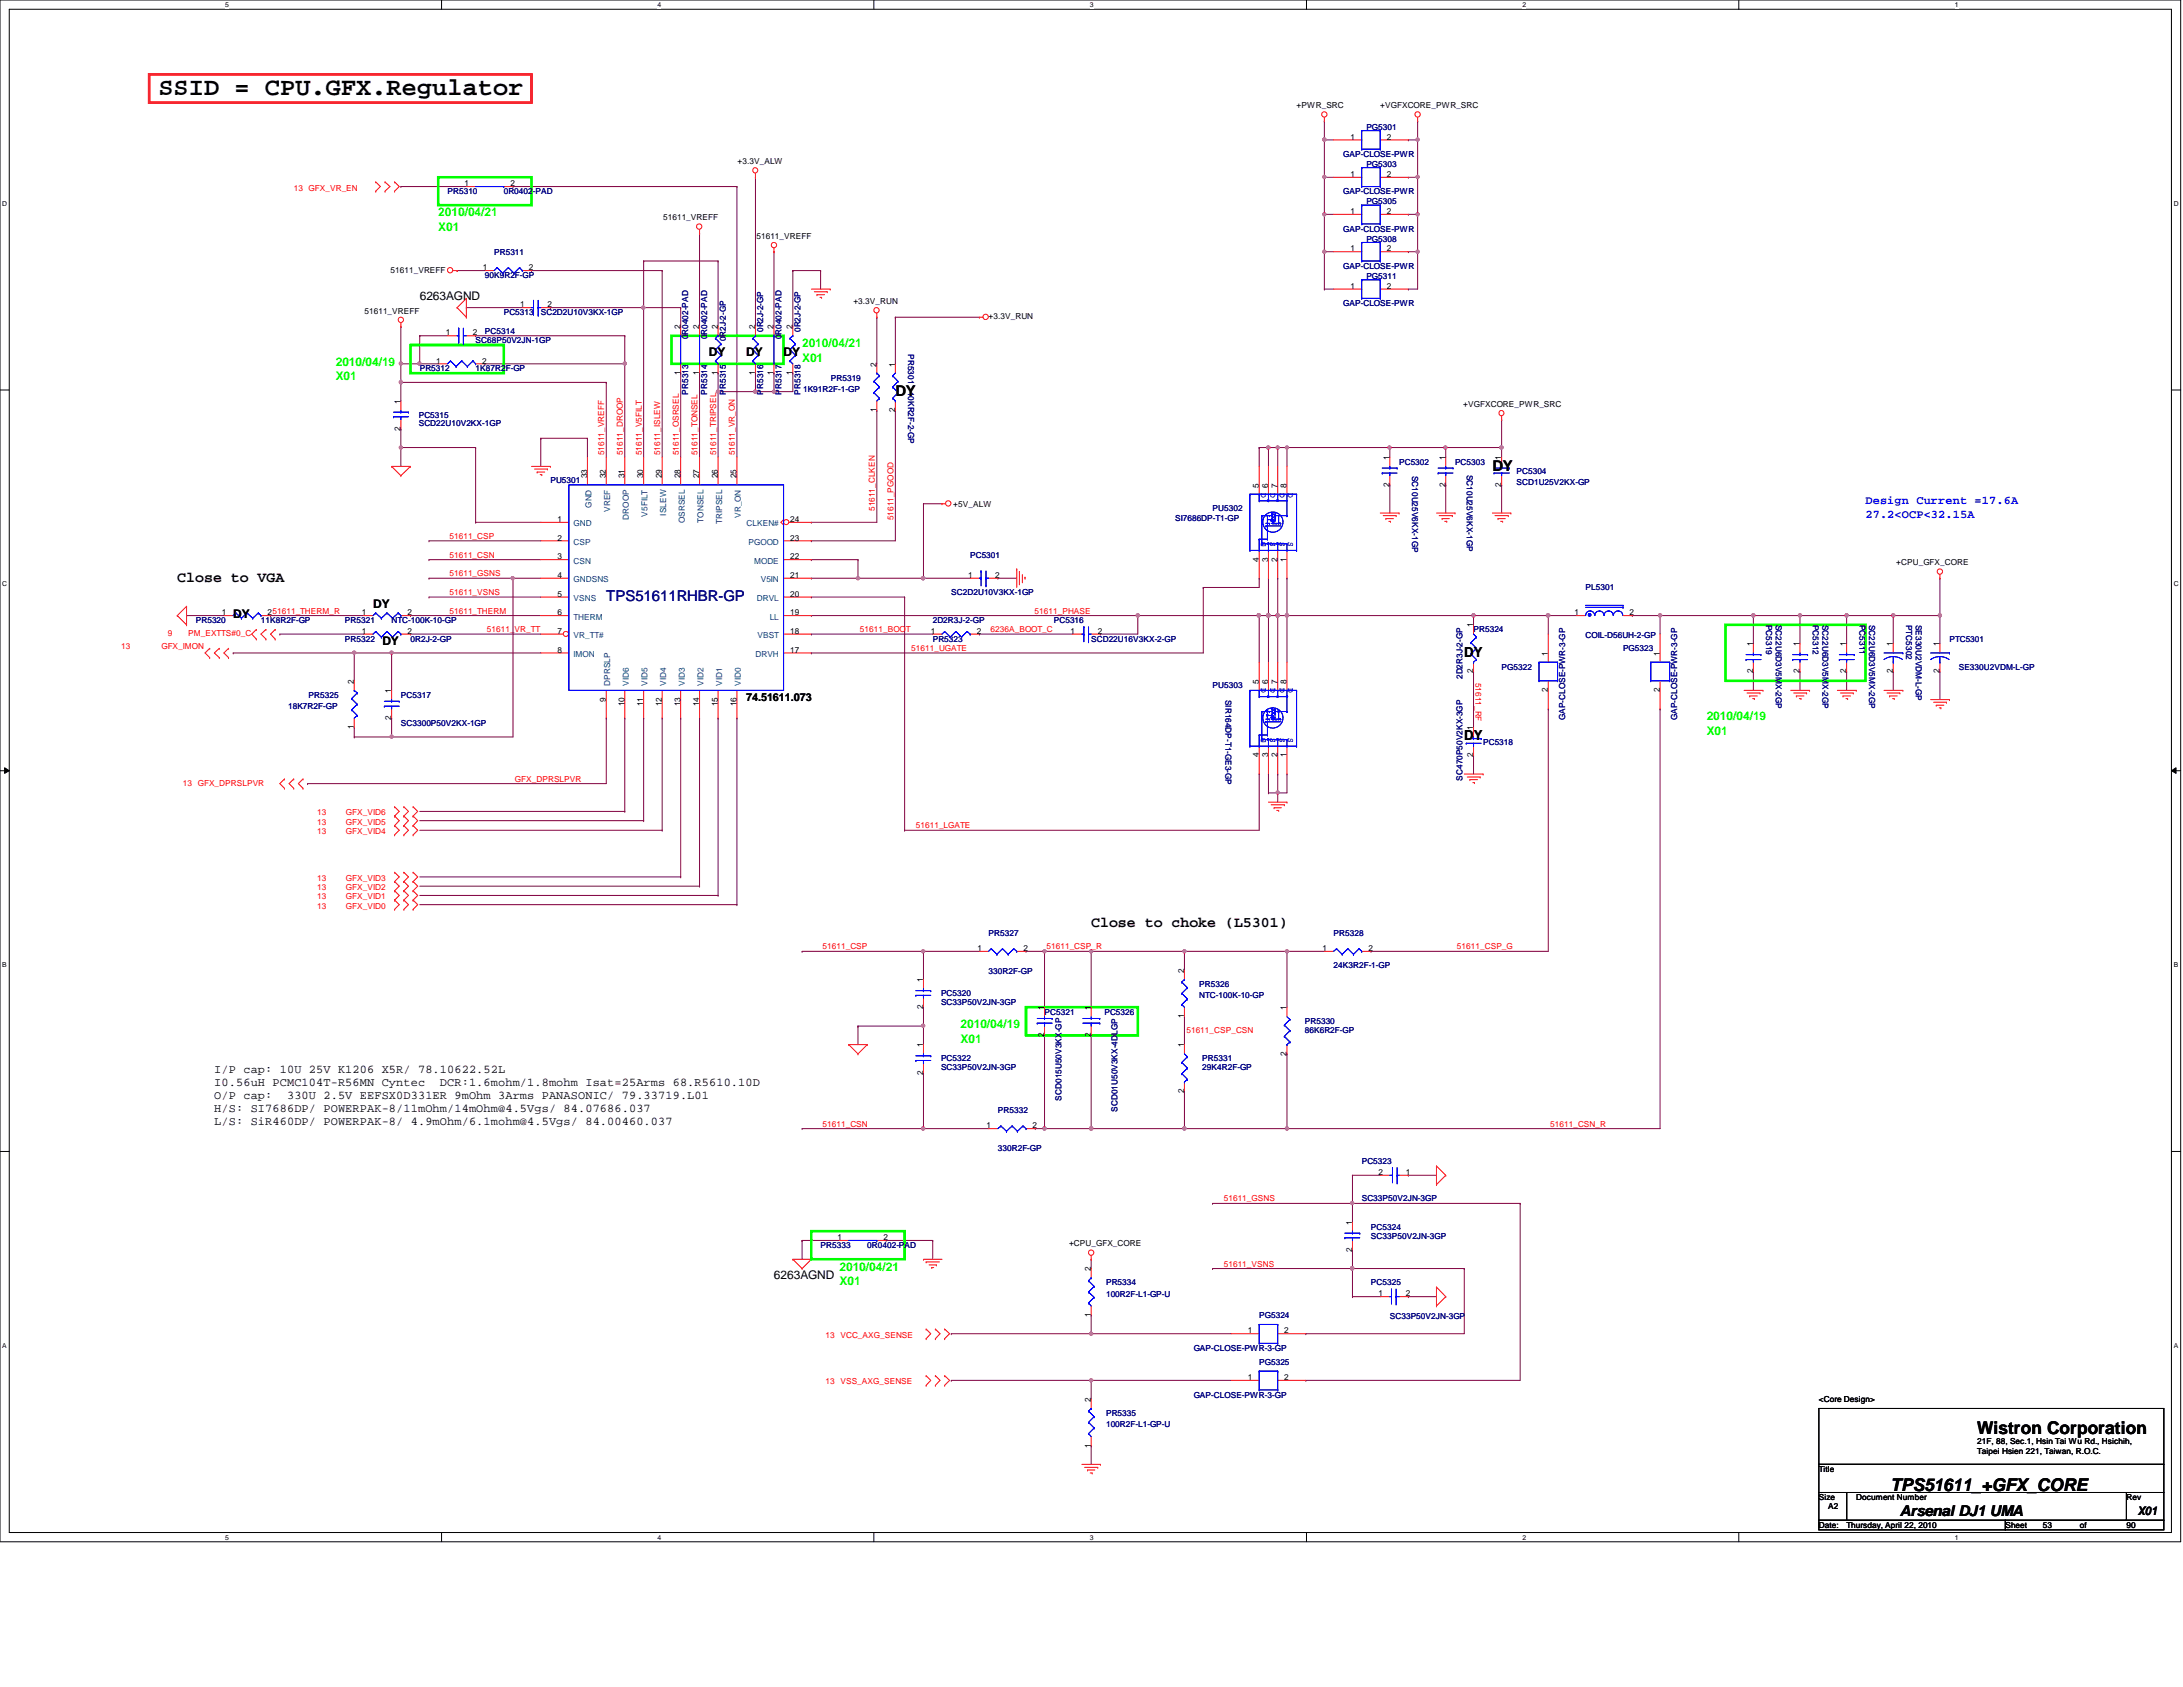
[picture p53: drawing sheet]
<svg xmlns="http://www.w3.org/2000/svg" width="279mm" height="216mm" viewBox="0 0 279 216" stroke-linecap="round" stroke-linejoin="round" font-family="sans-serif">
<defs><g id="words">
<text font-size="3.2" x="20.3" y="12.2">SSID = CPU.GFX.Regulator</text>
<g font-size="2.2">
<text x="253.1" y="183.5">Wistron Corporation</text>
<text x="242" y="190.8">TPS51611_+GFX_CORE</text>
</g>
<g font-size="1.9">
<text x="114.6" y="50.7">DY</text>
<text x="191" y="60.3">DY</text>
<text x="22.7" y="74.4">Close to VGA</text>
<text x="139.7" y="118.6">Close to choke (L5301)</text>
<text x="243.2" y="194.1">Arsenal DJ1 UMA</text>
</g>
<text font-size="1.9" fill="#000080" x="77.6" y="76.9">TPS51611RHBR-GP</text>
<g font-size="1.8">
<text x="187.4" y="84">DY</text>
<text x="187.4" y="94.7">DY</text>
</g>
<g font-size="1.5" fill="#0f0">
<text x="56.1" y="27.7">2010/04/21</text>
<text x="56.1" y="29.5">X01</text>
<text x="43" y="46.8">2010/04/19</text>
<text x="102.7" y="44.4">2010/04/21</text>
<text x="102.7" y="46.3">X01</text>
<text x="43" y="48.6">X01</text>
<text x="218.4" y="92.2">2010/04/19</text>
<text x="218.4" y="94">X01</text>
<text x="122.9" y="131.6">2010/04/19</text>
<text x="122.9" y="133.4">X01</text>
<text x="107.4" y="162.6">2010/04/21</text>
<text x="107.4" y="164.5">X01</text>
</g>
<g font-size="1.5">
<text x="53.7" y="38.4">6263AGND</text>
<text x="90.7" y="45.6">DY</text>
<text x="95.5" y="45.6">DY</text>
<text x="100.3" y="45.6">DY</text>
<text x="47.8" y="77.9">DY</text>
<text x="29.8" y="79">DY</text>
<text x="48.9" y="82.6">DY</text>
<text x="27.4" y="137.3">I/P cap: 10U 25V K1206 X5R/ 78.10622.52L</text>
<text x="27.4" y="139">I0.56uH PCMC104T-R56MN Cyntec</text>
<text x="27.4" y="140.6">O/P cap:</text>
<text x="27.4" y="142.3">H/S: SI7686DP/ POWERPAK-8/11mOhm/14mOhm@4.5Vgs/ 84.07686.037</text>
<text x="27.4" y="143.9">L/S: SiR460DP/ POWERPAK-8/ 4.9mOhm/6.1mohm@4.5Vgs/ 84.00460.037</text>
<text x="36.7" y="140.6">330U 2.5V EEFSX0D331ER 9mOhm 3Arms PANASONIC/ 79.33719.L01</text>
<text x="56.3" y="139">DCR:1.6mohm/1.8mohm Isat=25Arms 68.R5610.10D</text>
<text x="99.1" y="163.7">6263AGND</text>
<text x="273.6" y="193.8">X01</text>
</g>
<g font-size="1.5" fill="#00f">
<text x="238.8" y="64.5">Design Current =17.6A</text>
<text x="238.8" y="66.3">27.2&lt;OCP&lt;32.15A</text>
</g>
<text font-size="1.4" x="95.5" y="89.7">74.51611.073</text>
<g font-size="1.1">
<text x="165.9" y="13.8">+PWR_SRC</text>
<text x="172.8" y="17.9">1</text>
<text x="176.7" y="13.8">+VGFXCORE_PWR_SRC</text>
<text x="177.5" y="17.9">2</text>
<text x="59.4" y="23.8">1</text>
<text x="65.3" y="23.8">2</text>
<text x="94.4" y="21">+3.3V_ALW</text>
<text x="172.8" y="22.6">1</text>
<text x="177.5" y="22.6">2</text>
<text x="84.9" y="28.2">51611_VREFF</text>
<text x="172.8" y="27.4">1</text>
<text x="177.5" y="27.4">2</text>
<text x="50" y="34.9">51611_VREFF</text>
<text x="61.8" y="34.6">1</text>
<text x="67.7" y="34.6">2</text>
<text x="96.8" y="30.6">51611_VREFF</text>
<text x="172.8" y="32.2">1</text>
<text x="177.5" y="32.2">2</text>
<text x="46.7" y="40.1">51611_VREFF</text>
<text x="66.6" y="39.3">1</text>
<text x="70.1" y="39.3">2</text>
<text x="109.2" y="38.9">+3.3V_RUN</text>
<text x="126.5" y="40.9">+3.3V_RUN</text>
<text x="172.8" y="37">1</text>
<text x="177.5" y="37">2</text>
<text x="55.8" y="46.5">1</text>
<text x="57.1" y="42.9">1</text>
<text x="60.5" y="42.9">2</text>
<text x="61.7" y="46.5">2</text>
<text x="87.1" y="42.1" transform="rotate(-90 87.1 42.1)">2</text>
<text x="89.5" y="42.1" transform="rotate(-90 89.5 42.1)">2</text>
<text x="91.9" y="42.1" transform="rotate(-90 91.9 42.1)">2</text>
<text x="96.6" y="42.1" transform="rotate(-90 96.6 42.1)">2</text>
<text x="99" y="42.1" transform="rotate(-90 99 42.1)">2</text>
<text x="101.4" y="42.1" transform="rotate(-90 101.4 42.1)">2</text>
<text x="112.2" y="46.9" transform="rotate(-90 112.2 46.9)">2</text>
<text x="114.6" y="46.9" transform="rotate(-90 114.6 46.9)">1</text>
<text x="51.3" y="51.7" transform="rotate(-90 51.3 51.7)">1</text>
<text x="87.1" y="48" transform="rotate(-90 87.1 48)">1</text>
<text x="89.5" y="48" transform="rotate(-90 89.5 48)">1</text>
<text x="91.9" y="48" transform="rotate(-90 91.9 48)">1</text>
<text x="96.6" y="48" transform="rotate(-90 96.6 48)">1</text>
<text x="99" y="48" transform="rotate(-90 99 48)">1</text>
<text x="101.4" y="48" transform="rotate(-90 101.4 48)">1</text>
<text x="112.2" y="52.7" transform="rotate(-90 112.2 52.7)">1</text>
<text x="114.6" y="52.7" transform="rotate(-90 114.6 52.7)">2</text>
<text x="187.3" y="52.1">+VGFXCORE_PWR_SRC</text>
<text x="51.3" y="55.2" transform="rotate(-90 51.3 55.2)">2</text>
<text x="177.8" y="58.8" transform="rotate(-90 177.8 58.8)">1</text>
<text x="185" y="58.8" transform="rotate(-90 185 58.8)">1</text>
<text x="192.2" y="58.8" transform="rotate(-90 192.2 58.8)">1</text>
<text x="75.1" y="61.2" transform="rotate(-90 75.1 61.2)">33</text>
<text x="77.6" y="61.2" transform="rotate(-90 77.6 61.2)">32</text>
<text x="79.9" y="61.2" transform="rotate(-90 79.9 61.2)">31</text>
<text x="82.3" y="61.2" transform="rotate(-90 82.3 61.2)">30</text>
<text x="84.7" y="61.2" transform="rotate(-90 84.7 61.2)">29</text>
<text x="87.1" y="61.2" transform="rotate(-90 87.1 61.2)">28</text>
<text x="89.5" y="61.2" transform="rotate(-90 89.5 61.2)">27</text>
<text x="91.9" y="61.2" transform="rotate(-90 91.9 61.2)">26</text>
<text x="94.3" y="61.2" transform="rotate(-90 94.3 61.2)">25</text>
<text x="122" y="64.9">+5V_ALW</text>
<text x="161.1" y="62.4" transform="rotate(-90 161.1 62.4)">5</text>
<text x="162.3" y="62.4" transform="rotate(-90 162.3 62.4)">6</text>
<text x="163.5" y="62.4" transform="rotate(-90 163.5 62.4)">7</text>
<text x="164.7" y="62.4" transform="rotate(-90 164.7 62.4)">8</text>
<text x="177.8" y="62.3" transform="rotate(-90 177.8 62.3)">2</text>
<text x="185" y="62.3" transform="rotate(-90 185 62.3)">2</text>
<text x="192.2" y="62.3" transform="rotate(-90 192.2 62.3)">2</text>
<text x="71.4" y="66.8">1</text>
<text x="71.4" y="69.2">2</text>
<text x="71.4" y="71.6">3</text>
<text x="101.1" y="71.6">22</text>
<text x="101.1" y="69.2">23</text>
<text x="101.1" y="66.8">24</text>
<text x="161.1" y="71.9" transform="rotate(-90 161.1 71.9)">4</text>
<text x="162.3" y="71.9" transform="rotate(-90 162.3 71.9)">3</text>
<text x="163.5" y="71.9" transform="rotate(-90 163.5 71.9)">2</text>
<text x="164.7" y="71.9" transform="rotate(-90 164.7 71.9)">1</text>
<text x="71.4" y="74">4</text>
<text x="71.4" y="76.4">5</text>
<text x="101.1" y="76.4">20</text>
<text x="101.1" y="74">21</text>
<text x="123.9" y="74">1</text>
<text x="127.4" y="74">2</text>
<text x="242.7" y="72.3">+CPU_GFX_CORE</text>
<text x="28.4" y="78.7">1</text>
<text x="34.2" y="78.7">251611_THERM_R</text>
<text x="46.3" y="81.1">1</text>
<text x="46.3" y="78.7">1</text>
<text x="52.2" y="81.1">2</text>
<text x="52.2" y="78.7">2</text>
<text x="71.4" y="78.7">6</text>
<text x="71.4" y="81.1">7</text>
<text x="71.4" y="83.5">8</text>
<text x="101.1" y="83.5">17</text>
<text x="101.1" y="81.1">18</text>
<text x="101.1" y="78.7">19</text>
<text x="119.1" y="81.1">1</text>
<text x="125" y="81.1">2</text>
<text x="137" y="81.1">1</text>
<text x="140.5" y="81.1">2</text>
<text x="188.6" y="80.3" transform="rotate(-90 188.6 80.3)">1</text>
<text x="198.1" y="83.9" transform="rotate(-90 198.1 83.9)">1</text>
<text x="201.5" y="78.7">1</text>
<text x="208.6" y="78.7">2</text>
<text x="212.4" y="83.9" transform="rotate(-90 212.4 83.9)">1</text>
<text x="224.4" y="82.7" transform="rotate(-90 224.4 82.7)">1</text>
<text x="230.3" y="82.7" transform="rotate(-90 230.3 82.7)">1</text>
<text x="236.3" y="82.7" transform="rotate(-90 236.3 82.7)">1</text>
<text x="242.3" y="82.7" transform="rotate(-90 242.3 82.7)">1</text>
<text x="248.2" y="82.7" transform="rotate(-90 248.2 82.7)">1</text>
<text x="45.3" y="87.5" transform="rotate(-90 45.3 87.5)">2</text>
<text x="50.1" y="88.7" transform="rotate(-90 50.1 88.7)">1</text>
<text x="77.6" y="89.8" transform="rotate(-90 77.6 89.8)">9</text>
<text x="161.1" y="87.5" transform="rotate(-90 161.1 87.5)">5</text>
<text x="162.3" y="87.5" transform="rotate(-90 162.3 87.5)">6</text>
<text x="163.5" y="87.5" transform="rotate(-90 163.5 87.5)">7</text>
<text x="164.7" y="87.5" transform="rotate(-90 164.7 87.5)">8</text>
<text x="188.6" y="86.2" transform="rotate(-90 188.6 86.2)">2</text>
<text x="198.1" y="88.6" transform="rotate(-90 198.1 88.6)">2</text>
<text x="212.4" y="88.6" transform="rotate(-90 212.4 88.6)">2</text>
<text x="224.4" y="86.2" transform="rotate(-90 224.4 86.2)">2</text>
<text x="230.3" y="86.2" transform="rotate(-90 230.3 86.2)">2</text>
<text x="236.3" y="86.2" transform="rotate(-90 236.3 86.2)">2</text>
<text x="242.3" y="86.2" transform="rotate(-90 242.3 86.2)">2</text>
<text x="248.2" y="86.2" transform="rotate(-90 248.2 86.2)">2</text>
<text x="45.3" y="93.3" transform="rotate(-90 45.3 93.3)">1</text>
<text x="50.1" y="92.2" transform="rotate(-90 50.1 92.2)">2</text>
<text x="79.9" y="90.4" transform="rotate(-90 79.9 90.4)">10</text>
<text x="82.3" y="90.4" transform="rotate(-90 82.3 90.4)">11</text>
<text x="84.7" y="90.4" transform="rotate(-90 84.7 90.4)">12</text>
<text x="87.1" y="90.4" transform="rotate(-90 87.1 90.4)">13</text>
<text x="89.5" y="90.4" transform="rotate(-90 89.5 90.4)">14</text>
<text x="91.9" y="90.4" transform="rotate(-90 91.9 90.4)">15</text>
<text x="94.3" y="90.4" transform="rotate(-90 94.3 90.4)">16</text>
<text x="188.6" y="93.5" transform="rotate(-90 188.6 93.5)">1</text>
<text x="161.1" y="96.9" transform="rotate(-90 161.1 96.9)">4</text>
<text x="162.3" y="96.9" transform="rotate(-90 162.3 96.9)">3</text>
<text x="163.5" y="96.9" transform="rotate(-90 163.5 96.9)">2</text>
<text x="164.7" y="96.9" transform="rotate(-90 164.7 96.9)">1</text>
<text x="188.6" y="96.9" transform="rotate(-90 188.6 96.9)">2</text>
<text x="118.2" y="125.7" transform="rotate(-90 118.2 125.7)">1</text>
<text x="125.1" y="121.7">1</text>
<text x="131" y="121.7">2</text>
<text x="151.6" y="124.5" transform="rotate(-90 151.6 124.5)">2</text>
<text x="169.2" y="121.7">1</text>
<text x="175.1" y="121.7">2</text>
<text x="118.2" y="129.2" transform="rotate(-90 118.2 129.2)">2</text>
<text x="133.6" y="129.3" transform="rotate(-90 133.6 129.3)">1</text>
<text x="139.6" y="129.3" transform="rotate(-90 139.6 129.3)">1</text>
<text x="151.6" y="130.3" transform="rotate(-90 151.6 130.3)">1</text>
<text x="164.7" y="129.3" transform="rotate(-90 164.7 129.3)">1</text>
<text x="118.2" y="137.5" transform="rotate(-90 118.2 137.5)">2</text>
<text x="118.2" y="134" transform="rotate(-90 118.2 134)">1</text>
<text x="133.6" y="132.8" transform="rotate(-90 133.6 132.8)">2</text>
<text x="139.6" y="132.8" transform="rotate(-90 139.6 132.8)">2</text>
<text x="151.6" y="134" transform="rotate(-90 151.6 134)">1</text>
<text x="164.7" y="135.1" transform="rotate(-90 164.7 135.1)">2</text>
<text x="151.6" y="139.9" transform="rotate(-90 151.6 139.9)">2</text>
<text x="126.3" y="144.4">1</text>
<text x="132.2" y="144.4">2</text>
<text x="176.4" y="150.4">2</text>
<text x="179.9" y="150.4">1</text>
<text x="107.2" y="158.7">1</text>
<text x="113.1" y="158.7">2</text>
<text x="136.8" y="159.5">+CPU_GFX_CORE</text>
<text x="173.1" y="160.2" transform="rotate(-90 173.1 160.2)">2</text>
<text x="173.1" y="156.7" transform="rotate(-90 173.1 156.7)">1</text>
<text x="139.6" y="162.7" transform="rotate(-90 139.6 162.7)">2</text>
<text x="176.4" y="165.9">1</text>
<text x="179.9" y="165.9">2</text>
<text x="139.6" y="168.6" transform="rotate(-90 139.6 168.6)">1</text>
<text x="159.7" y="170.6">1</text>
<text x="164.4" y="170.6">2</text>
<text x="139.6" y="179.4" transform="rotate(-90 139.6 179.4)">2</text>
<text x="159.7" y="176.6">1</text>
<text x="164.4" y="176.6">2</text>
<text x="232.8" y="179.5">&lt;Core Design&gt;</text>
<text x="139.6" y="185.3" transform="rotate(-90 139.6 185.3)">1</text>
<text x="253.1" y="184.8">21F, 88, Sec.1, Hsin Tai Wu Rd., Hsichih,</text>
<text x="232.8" y="188.4">Title</text>
<text x="232.8" y="192">Size</text>
<text x="237.6" y="192">Document Number</text>
<text x="253.1" y="186.1">Taipei Hsien 221, Taiwan, R.O.C.</text>
<text x="272.2" y="192">Rev</text>
<text x="232.8" y="195.5">Date:</text>
<text x="234" y="193.2">A2</text>
<text x="236.3" y="195.5">Thursday, April 22, 2010</text>
<text x="256.7" y="195.5">Sheet</text>
<text x="261.5" y="195.5">53</text>
<text x="266.2" y="195.5">of</text>
<text x="272.2" y="195.5">90</text>
</g>
<g font-size="1.1" fill="#000080">
<text x="174.9" y="16.6">PG5301</text>
<text x="171.9" y="20.1">GAP-CLOSE-PWR</text>
<text x="174.9" y="21.4">PG5303</text>
<text x="57.3" y="24.8">PR5310</text>
<text x="64.5" y="24.8">0R0402-PAD</text>
<text x="171.9" y="24.8">GAP-CLOSE-PWR</text>
<text x="171.9" y="29.6">GAP-CLOSE-PWR</text>
<text x="174.9" y="26.2">PG5305</text>
<text x="62.1" y="35.6">90K9R2F-GP</text>
<text x="63.2" y="32.6">PR5311</text>
<text x="171.9" y="34.4">GAP-CLOSE-PWR</text>
<text x="174.9" y="30.9">PG5308</text>
<text x="174.9" y="35.7">PG5311</text>
<text x="64.5" y="40.3">PC5313</text>
<text x="69.2" y="40.3">SC2D2U10V3KX-1GP</text>
<text x="171.9" y="39.2">GAP-CLOSE-PWR</text>
<text x="53.7" y="47.5">PR5312</text>
<text x="60.9" y="43.9">SC68P50V2JN-1GP</text>
<text x="60.9" y="47.5">1K87R2F-GP</text>
<text x="62.1" y="42.8">PC5314</text>
<text x="88.1" y="43.4" transform="rotate(-90 88.1 43.4)">0R0402-PAD</text>
<text x="90.5" y="43.4" transform="rotate(-90 90.5 43.4)">0R0402-PAD</text>
<text x="92.9" y="43.7" transform="rotate(-90 92.9 43.7)">0R2J-2-GP</text>
<text x="97.7" y="42.5" transform="rotate(-90 97.7 42.5)">0R2J-2-GP</text>
<text x="100" y="43.4" transform="rotate(-90 100 43.4)">0R0402-PAD</text>
<text x="102.4" y="42.5" transform="rotate(-90 102.4 42.5)">0R2J-2-GP</text>
<text x="116.2" y="45.3" transform="rotate(90 116.2 45.3)">PR5301</text>
<text x="53.6" y="53.5">PC5315</text>
<text x="88.1" y="50.5" transform="rotate(-90 88.1 50.5)">PR5313</text>
<text x="90.5" y="50.5" transform="rotate(-90 90.5 50.5)">PR5314</text>
<text x="92.9" y="50.5" transform="rotate(-90 92.9 50.5)">PR5315</text>
<text x="97.7" y="50.5" transform="rotate(-90 97.7 50.5)">PR5316</text>
<text x="100" y="50.5" transform="rotate(-90 100 50.5)">PR5317</text>
<text x="102.4" y="50.5" transform="rotate(-90 102.4 50.5)">PR5318</text>
<text x="102.8" y="50.2">1K91R2F-1-GP</text>
<text x="106.3" y="48.7">PR5319</text>
<text x="116.2" y="50.1" transform="rotate(90 116.2 50.1)">10KR2F-2-GP</text>
<text x="53.6" y="54.6">SCD22U10V2KX-1GP</text>
<text x="179.1" y="59.5">PC5302</text>
<text x="186.2" y="59.5">PC5303</text>
<text x="70.4" y="61.8">PU5301</text>
<text x="155.2" y="65.4">PU5302</text>
<text x="180.7" y="60.9" transform="rotate(90 180.7 60.9)">SC10U25V6KX-1GP</text>
<text x="187.7" y="60.7" transform="rotate(90 187.7 60.7)">SC10U25V6KX-1GP</text>
<text x="194.1" y="60.7">PC5304</text>
<text x="194.1" y="62.1">SCD1U25V2KX-GP</text>
<text x="124.2" y="71.4">PC5301</text>
<text x="150.4" y="66.6">SI7686DP-T1-GP</text>
<text x="121.8" y="76.2">SC2D2U10V3KX-1GP</text>
<text x="202.9" y="75.6">PL5301</text>
<text x="25.1" y="79.8">PR5320</text>
<text x="33.4" y="79.8">11K8R2F-GP</text>
<text x="44.2" y="82.1">PR5322</text>
<text x="44.2" y="79.8">PR5321</text>
<text x="50.1" y="79.8">NTC-100K-10-GP</text>
<text x="52.5" y="82.1">0R2J-2-GP</text>
<text x="119.4" y="82.1">PR5323</text>
<text x="119.4" y="79.8">2D2R3J-2-GP</text>
<text x="134.9" y="79.8">PC5316</text>
<text x="139.7" y="82.1">SCD22U16V3KX-2-GP</text>
<text x="188.6" y="80.9">PR5324</text>
<text x="202.9" y="81.7">COIL-D56UH-2-GP</text>
<text x="207.7" y="83.4">PG5323</text>
<text x="226.1" y="80" transform="rotate(90 226.1 80)">PC5319</text>
<text x="227.3" y="80" transform="rotate(90 227.3 80)">SC22U6D3V5MX-2GP</text>
<text x="232" y="80" transform="rotate(90 232 80)">PC5312</text>
<text x="233.3" y="80" transform="rotate(90 233.3 80)">SC22U6D3V5MX-2GP</text>
<text x="238" y="80" transform="rotate(90 238 80)">PC5311</text>
<text x="239.2" y="80" transform="rotate(90 239.2 80)">SC22U6D3V5MX-2GP</text>
<text x="244" y="80" transform="rotate(90 244 80)">PTC5302</text>
<text x="245.2" y="80" transform="rotate(90 245.2 80)">SE330U2VDM-L-GP</text>
<text x="249.5" y="82.1">PTC5301</text>
<text x="39.5" y="89.3">PR5325</text>
<text x="51.3" y="89.3">PC5317</text>
<text x="155.2" y="88.1">PU5303</text>
<text x="156.8" y="89.5" transform="rotate(90 156.8 89.5)">SIR164DP-T1-GE3-GP</text>
<text x="187.2" y="86.9" transform="rotate(-90 187.2 86.9)">2D2R3J-2-GP</text>
<text x="192.2" y="85.7">PG5322</text>
<text x="250.7" y="85.7">SE330U2VDM-L-GP</text>
<text x="36.9" y="90.7">18K7R2F-GP</text>
<text x="51.3" y="92.9">SC3300P50V2KX-1GP</text>
<text x="189.8" y="95.3">PC5318</text>
<text x="200.3" y="92.2" transform="rotate(-90 200.3 92.2)">GAP-CLOSE-PWR-3-GP</text>
<text x="214.7" y="92.2" transform="rotate(-90 214.7 92.2)">GAP-CLOSE-PWR-3-GP</text>
<text x="187.2" y="99.9" transform="rotate(-90 187.2 99.9)">SC470P50V2KX-3GP</text>
<text x="126.5" y="119.8">PR5327</text>
<text x="170.7" y="119.8">PR5328</text>
<text x="126.5" y="124.6">330R2F-GP</text>
<text x="170.7" y="123.9">24K3R2F-1-GP</text>
<text x="120.4" y="127.5">PC5320</text>
<text x="120.4" y="128.6">SC33P50V2JN-3GP</text>
<text x="133.7" y="129.9">PC5321</text>
<text x="141.4" y="129.9">PC5326</text>
<text x="153.5" y="126.3">PR5326</text>
<text x="153.5" y="127.8">NTC-100K-10-GP</text>
<text x="167" y="131.1">PR5330</text>
<text x="120.4" y="135.8">PC5322</text>
<text x="120.4" y="136.9">SC33P50V2JN-3GP</text>
<text x="153.9" y="135.8">PR5331</text>
<text x="153.9" y="136.9">29K4R2F-GP</text>
<text x="167" y="132.2">86K6R2F-GP</text>
<text x="127.7" y="142.5">PR5332</text>
<text x="135.8" y="140.8" transform="rotate(-90 135.8 140.8)">SCD015U50V3KX-GP</text>
<text x="143" y="142.3" transform="rotate(-90 143 142.3)">SCD01U50V3KX-4DLGP</text>
<text x="127.7" y="147.3">330R2F-GP</text>
<text x="174.3" y="149">PC5323</text>
<text x="174.3" y="153.8">SC33P50V2JN-3GP</text>
<text x="105" y="159.7">PR5333</text>
<text x="111" y="159.7">0R0402-PAD</text>
<text x="175.5" y="157.4">PC5324</text>
<text x="175.5" y="158.5">SC33P50V2JN-3GP</text>
<text x="141.6" y="164.5">PR5334</text>
<text x="141.6" y="165.9">100R2F-L1-GP-U</text>
<text x="175.5" y="164.5">PC5325</text>
<text x="152.8" y="172.9">GAP-CLOSE-PWR-3-GP</text>
<text x="161.2" y="168.7">PG5324</text>
<text x="177.9" y="168.8">SC33P50V2JN-3GP</text>
<text x="152.8" y="178.9">GAP-CLOSE-PWR-3-GP</text>
<text x="161.2" y="174.7">PG5325</text>
<text x="141.6" y="181.2">PR5335</text>
<text x="141.6" y="182.7">100R2F-L1-GP-U</text>
</g>
<g font-size="1.1" fill="#f00">
<text x="37.6" y="24.4">13 GFX_VR_EN</text>
<text x="77.3" y="58.3" transform="rotate(-90 77.3 58.3)">51611_VREFF</text>
<text x="79.7" y="58.3" transform="rotate(-90 79.7 58.3)">51611_DROOP</text>
<text x="82.1" y="58.3" transform="rotate(-90 82.1 58.3)">51611_V5FILT</text>
<text x="84.5" y="58.3" transform="rotate(-90 84.5 58.3)">51611_ISLEW</text>
<text x="86.9" y="58.3" transform="rotate(-90 86.9 58.3)">51611_OSRSEL</text>
<text x="89.3" y="58.3" transform="rotate(-90 89.3 58.3)">51611_TONSEL</text>
<text x="91.7" y="58.3" transform="rotate(-90 91.7 58.3)">51611_TRIPSEL</text>
<text x="94.1" y="58.3" transform="rotate(-90 94.1 58.3)">51611_VR_ON</text>
<text x="112" y="65.4" transform="rotate(-90 112 65.4)">51611_CLKEN</text>
<text x="57.5" y="69">51611_CSP</text>
<text x="57.5" y="71.4">51611_CSN</text>
<text x="114.3" y="66.6" transform="rotate(-90 114.3 66.6)">51611_PGOOD</text>
<text x="57.5" y="76.2">51611_VSNS</text>
<text x="57.5" y="73.7">51611_GSNS</text>
<text x="15.5" y="83.1">13</text>
<text x="20.7" y="83.1">GFX_IMON</text>
<text x="21.5" y="81.4">9</text>
<text x="24.1" y="81.4">PM_EXTTS#0_C</text>
<text x="57.5" y="78.5">51611_THERM</text>
<text x="62.3" y="80.9">51611_VR_TT</text>
<text x="110.1" y="80.9">51611_BOOT</text>
<text x="116.6" y="83.3">51611_UGATE</text>
<text x="126.8" y="80.9">6236A_BOOT_C</text>
<text x="132.4" y="78.5">51611_PHASE</text>
<text x="188.8" y="87.4" transform="rotate(90 188.8 87.4)">51611_RF</text>
<text x="23.4" y="100.5">13 GFX_DPRSLPVR</text>
<text x="65.9" y="100">GFX_DPRSLPVR</text>
<text x="40.6" y="106.7">13</text>
<text x="40.6" y="105.5">13</text>
<text x="40.6" y="104.4">13</text>
<text x="44.3" y="106.7">GFX_VID4</text>
<text x="44.3" y="105.5">GFX_VID5</text>
<text x="44.3" y="104.4">GFX_VID6</text>
<text x="117.2" y="106">51611_LGATE</text>
<text x="40.6" y="113.9">13</text>
<text x="40.6" y="112.7">13</text>
<text x="44.3" y="113.9">GFX_VID2</text>
<text x="44.3" y="112.7">GFX_VID3</text>
<text x="40.6" y="116.3">13</text>
<text x="40.6" y="115.1">13</text>
<text x="44.3" y="116.3">GFX_VID0</text>
<text x="44.3" y="115.1">GFX_VID1</text>
<text x="105.3" y="121.5">51611_CSP</text>
<text x="133.9" y="121.5">51611_CSP_R</text>
<text x="186.5" y="121.5">51611_CSP_G</text>
<text x="151.8" y="132.2">51611_CSP_CSN</text>
<text x="105.3" y="144.2">51611_CSN</text>
<text x="198.4" y="144.2">51611_CSN_R</text>
<text x="156.6" y="153.8">51611_GSNS</text>
<text x="156.6" y="162.1">51611_VSNS</text>
<text x="105.7" y="171.2">13 VCC_AXG_SENSE</text>
<text x="105.7" y="177.2">13 VSS_AXG_SENSE</text>
</g>
<g font-size="1.1" fill="#004080">
<text x="75.7" y="65" transform="rotate(-90 75.7 65)">GND</text>
<text x="78.1" y="65.5" transform="rotate(-90 78.1 65.5)">VREF</text>
<text x="85.3" y="66" transform="rotate(-90 85.3 66)">ISLEW</text>
<text x="73.4" y="67.4">GND</text>
<text x="73.4" y="69.7">CSP</text>
<text x="80.5" y="66.5" transform="rotate(-90 80.5 66.5)">DROOP</text>
<text x="82.9" y="66.1" transform="rotate(-90 82.9 66.1)">V5FILT</text>
<text x="87.6" y="67" transform="rotate(-90 87.6 67)">OSRSEL</text>
<text x="90" y="66.9" transform="rotate(-90 90 66.9)">TONSEL</text>
<text x="92.4" y="67.1" transform="rotate(-90 92.4 67.1)">TRIPSEL</text>
<text x="94.8" y="66.3" transform="rotate(-90 94.8 66.3)">VR_ON</text>
<text x="95.5" y="67.4">CLKEN#</text>
<text x="95.8" y="69.7">PGOOD</text>
<text x="73.4" y="72.1">CSN</text>
<text x="73.4" y="74.5">GNDSNS</text>
<text x="73.4" y="76.9">VSNS</text>
<text x="96.5" y="72.1">MODE</text>
<text x="96.9" y="76.9">DRVL</text>
<text x="97.4" y="74.5">V5IN</text>
<text x="73.4" y="79.3">THERM</text>
<text x="73.4" y="81.7">VR_TT#</text>
<text x="96.9" y="81.7">VBST</text>
<text x="98.5" y="79.3">LL</text>
<text x="73.4" y="84.1">IMON</text>
<text x="78.1" y="87.8" transform="rotate(-90 78.1 87.8)">DPRSLP</text>
<text x="80.5" y="87.8" transform="rotate(-90 80.5 87.8)">VID6</text>
<text x="82.9" y="87.8" transform="rotate(-90 82.9 87.8)">VID5</text>
<text x="85.3" y="87.8" transform="rotate(-90 85.3 87.8)">VID4</text>
<text x="87.6" y="87.8" transform="rotate(-90 87.6 87.8)">VID3</text>
<text x="90" y="87.8" transform="rotate(-90 90 87.8)">VID2</text>
<text x="92.4" y="87.8" transform="rotate(-90 92.4 87.8)">VID1</text>
<text x="94.8" y="87.8" transform="rotate(-90 94.8 87.8)">VID0</text>
<text x="96.7" y="84.1">DRVH</text>
</g>
<g font-size="1.1" fill="#00f">
<text x="161.4" y="63" transform="rotate(90 161.4 63)">D</text>
<text x="162.6" y="63" transform="rotate(90 162.6 63)">D</text>
<text x="163.8" y="63" transform="rotate(90 163.8 63)">D</text>
<text x="164.9" y="63" transform="rotate(90 164.9 63)">D</text>
<text x="161.4" y="69.3" transform="rotate(90 161.4 69.3)">G</text>
<text x="162.6" y="69.3" transform="rotate(90 162.6 69.3)">S</text>
<text x="163.8" y="69.3" transform="rotate(90 163.8 69.3)">S</text>
<text x="164.9" y="69.3" transform="rotate(90 164.9 69.3)">S</text>
<text x="161.4" y="88.1" transform="rotate(90 161.4 88.1)">D</text>
<text x="162.6" y="88.1" transform="rotate(90 162.6 88.1)">D</text>
<text x="163.8" y="88.1" transform="rotate(90 163.8 88.1)">D</text>
<text x="164.9" y="88.1" transform="rotate(90 164.9 88.1)">D</text>
<text x="161.4" y="94.4" transform="rotate(90 161.4 94.4)">G</text>
<text x="162.6" y="94.4" transform="rotate(90 162.6 94.4)">S</text>
<text x="163.8" y="94.4" transform="rotate(90 163.8 94.4)">S</text>
<text x="164.9" y="94.4" transform="rotate(90 164.9 94.4)">S</text>
</g>
<g font-size=".9">
<text x="28.8" y=".9">5</text>
<text x="84.2" y=".9">4</text>
<text x="139.5" y=".9">3</text>
<text x="194.9" y=".9">2</text>
<text x="250.2" y=".9">1</text>
<text x=".3" y="26.3">D</text>
<text x="278.2" y="26.3">D</text>
<text x=".3" y="75.1">C</text>
<text x="278.2" y="75.1">C</text>
<text x=".3" y="123.8">B</text>
<text x="278.2" y="123.8">B</text>
<text x=".3" y="172.5">A</text>
<text x="278.2" y="172.5">A</text>
<text x="28.8" y="197.1">5</text>
<text x="84.2" y="197.1">4</text>
<text x="139.5" y="197.1">3</text>
<text x="194.9" y="197.1">2</text>
<text x="250.2" y="197.1">1</text>
</g>
</g></defs>
<path d="M0 0h279.1v197.3h-279.1zM1.2 1.2h276.7v194.9h-276.7z" fill="none" stroke="#000" stroke-width=".13"/>
<g fill="#fff">
<path d="M28.8 .1h.5v1h-.5z"/>
<path d="M28.8 196.3h.5v.9h-.5z"/>
</g>
<path d="M56.5 0v1.2M56.5 196.1v1.2" fill="none" stroke="#000" stroke-width=".13"/>
<g fill="#fff">
<path d="M84.2 .1h.4v1h-.4z"/>
<path d="M84.2 196.3h.4v.9h-.4z"/>
</g>
<path d="M111.8 0v1.2M111.8 196.1v1.2" fill="none" stroke="#000" stroke-width=".13"/>
<g fill="#fff">
<path d="M139.5 .1h.5v1h-.5z"/>
<path d="M139.5 196.3h.5v.9h-.5z"/>
</g>
<path d="M167.2 0v1.2M167.2 196.1v1.2" fill="none" stroke="#000" stroke-width=".13"/>
<g fill="#fff">
<path d="M194.9 .1h.4v1h-.4z"/>
<path d="M194.9 196.3h.4v.9h-.4z"/>
</g>
<path d="M222.5 0v1.2M222.5 196.1v1.2" fill="none" stroke="#000" stroke-width=".13"/>
<g fill="#fff">
<path d="M250.2 .1h.5v1h-.5z"/>
<path d="M250.2 196.3h.5v.9h-.5z"/>
<path d="M.3 25.5h.6v1h-.6z"/>
<path d="M278.2 25.5h.6v1h-.6z"/>
<path d="M.3 74.3h.6v.9h-.6z"/>
<path d="M278.2 74.3h.6v.9h-.6z"/>
</g>
<path d="M0 49.9h1.2M277.9 49.9h1.2" fill="none" stroke="#000" stroke-width=".13"/>
<g fill="#fff">
<path d="M.3 123h.5v1h-.5z"/>
<path d="M278.2 123h.6v1h-.6z"/>
</g>
<path d="M0 98.6h1.2M.6 98.3l.6 .3-.6 .4zM277.9 98.6l.6-.3v.7zM277.9 98.6h1.2" fill="none" stroke="#000" stroke-width=".13"/>
<path d="M.6 98.3l.6 .3-.6 .4zM277.9 98.6l.6-.3v.7z" fill="#000"/>
<g fill="#fff">
<path d="M.3 171.7h.5v1h-.5z"/>
<path d="M278.2 171.7h.6v1h-.6z"/>
</g>
<path d="M0 147.4h1.2M277.9 147.4h1.2" fill="none" stroke="#000" stroke-width=".13"/>
<path d="M154 75.2h.1M154 75.2h7.2M154 75.2v8.4M139.7 121.8h.1M139.7 121.8v7.1" fill="none" stroke="#800040" stroke-width=".13"/>
<path d="M139.5 121.6h.3l.1 .2-.1 .1-.1 .1-.2-.1z" fill-rule="evenodd" fill="#f0f"/>
<path d="M139.5 121.6h.3l.1 .2-.1 .1-.1 .1-.2-.1z" fill="none" stroke="#f0f" stroke-width=".13"/>
<path d="M133.7 121.8h.1M133.7 121.8h6" fill="none" stroke="#800040" stroke-width=".13"/>
<path d="M133.5 121.6h.3l.1 .2-.1 .1-.1 .1-.2-.1z" fill-rule="evenodd" fill="#f0f"/>
<path d="M133.5 121.6h.3l.1 .2-.1 .1-.1 .1-.2-.1z" fill="none" stroke="#f0f" stroke-width=".13"/>
<g fill="none" stroke="#800040" stroke-width=".13">
<path d="M101.5 34.6h.1M101.5 34.6h3.5M169.5 27.4h.1M169.5 27.4v4.8M185 62.1h.1M185 62.1v3.6M188.6 78.8h.1M188.6 78.8v1.2M192.2 62.1h.1M192.2 62.1v3.6M52.5 81.2h.1M52.5 81.2h16.7"/>
<path d="M248.3 85.9h.1M248.3 85.9v3.6"/>
</g>
<path d="M169.3 27.3h.3l.1 .1-.1 .2h-.1h-.2z" fill-rule="evenodd" fill="#f0f"/>
<path d="M169.3 27.3h.3l.1 .1-.1 .2h-.1h-.2z" fill="none" stroke="#f0f" stroke-width=".13"/>
<path d="M169.5 15.5h.1M169.5 15.5v2.4M105 34.6h.1M105 34.6v2.4M169.5 22.7h.1M169.5 32.2h.1M169.5 22.7h1.2M169.5 32.2v4.8" fill="none" stroke="#800040" stroke-width=".13"/>
<path d="M169.3 32.1h.3l.1 .1-.1 .2h-.1h-.2z" fill-rule="evenodd" fill="#f0f"/>
<path d="M169.3 32.1h.3l.1 .1-.1 .2h-.1h-.2z" fill="none" stroke="#f0f" stroke-width=".13"/>
<path d="M181.4 27.4h.1M181.4 27.4v4.8" fill="none" stroke="#800040" stroke-width=".13"/>
<path d="M181.3 27.3h.3l.1 .1-.1 .2h-.2h-.1z" fill-rule="evenodd" fill="#f0f"/>
<path d="M181.3 27.3h.3l.1 .1-.1 .2h-.2h-.1z" fill="none" stroke="#f0f" stroke-width=".13"/>
<path d="M169.5 17.9h.1M169.5 17.9h1.2M169.5 27.4h.1M169.5 32.2h.1M169.5 27.4h1.2M169.5 32.2h1.2" fill="none" stroke="#800040" stroke-width=".13"/>
<path d="M169.3 17.7h.3l.1 .2-.1 .1-.1 .1-.2-.1z" fill-rule="evenodd" fill="#f0f"/>
<path d="M169.3 17.7h.3l.1 .2-.1 .1-.1 .1-.2-.1z" fill="none" stroke="#f0f" stroke-width=".13"/>
<path d="M181.4 15.5h.1M181.4 17.9h.1M181.4 15.5v7.2M169.5 37h.1M169.5 37h1.2M180.3 32.2h.1M180.3 32.2h1.1" fill="none" stroke="#800040" stroke-width=".13"/>
<path d="M181.3 17.7h.3l.1 .2-.1 .1-.2 .1-.1-.1z" fill-rule="evenodd" fill="#f0f"/>
<path d="M181.3 17.7h.3l.1 .2-.1 .1-.2 .1-.1-.1z" fill="none" stroke="#f0f" stroke-width=".13"/>
<path d="M169.5 17.9h.1M169.5 17.9v4.8M180.3 17.9h.1M180.3 17.9h1.1M180.3 27.4h.1M180.3 27.4h1.1" fill="none" stroke="#800040" stroke-width=".13"/>
<path d="M169.3 17.7h.3l.1 .2-.1 .1-.1 .1-.2-.1z" fill-rule="evenodd" fill="#f0f"/>
<path d="M169.3 17.7h.3l.1 .2-.1 .1-.1 .1-.2-.1z" fill="none" stroke="#f0f" stroke-width=".13"/>
<path d="M169.5 22.7h.1M169.5 22.7v4.7M180.3 22.7h.1M180.3 22.7h1.1M230.4 78.8h.1M230.4 78.8h5.9" fill="none" stroke="#800040" stroke-width=".13"/>
<path d="M169.3 22.5h.3l.1 .1-.1 .2-.1 .1-.2-.1z" fill-rule="evenodd" fill="#f0f"/>
<path d="M169.3 22.5h.3l.1 .1-.1 .2-.1 .1-.2-.1z" fill="none" stroke="#f0f" stroke-width=".13"/>
<path d="M181.4 32.2h.1M181.4 32.2v4.8" fill="none" stroke="#800040" stroke-width=".13"/>
<path d="M181.3 32.1h.3l.1 .1-.1 .2h-.2h-.1z" fill-rule="evenodd" fill="#f0f"/>
<path d="M181.3 32.1h.3l.1 .1-.1 .2h-.2h-.1z" fill="none" stroke="#f0f" stroke-width=".13"/>
<path d="M180.3 37h.1M180.3 37h1.1M181.4 22.7h.1M181.4 22.7v4.7" fill="none" stroke="#800040" stroke-width=".13"/>
<path d="M181.3 22.5h.3l.1 .1-.1 .2-.2 .1-.1-.1z" fill-rule="evenodd" fill="#f0f"/>
<path d="M181.3 22.5h.3l.1 .1-.1 .2-.2 .1-.1-.1z" fill="none" stroke="#f0f" stroke-width=".13"/>
<path d="M91.9 47.8h.1M91.9 50.1h.1M91.9 47.8v2.3M91.9 50.1h4.8M101.5 47.8h.1M101.5 47.8v2.3M125.3 81.2h.1M125.3 81.2h12" fill="none" stroke="#800040" stroke-width=".13"/>
<path d="M91.8 50h.2l.1 .1-.1 .2h-.1h-.1z" fill-rule="evenodd" fill="#f0f"/>
<path d="M91.8 50h.2l.1 .1-.1 .2h-.1h-.1z" fill="none" stroke="#f0f" stroke-width=".13"/>
<path d="M248.3 74h.1M248.3 74v4.8M140.8 81.2h.1M140.8 81.2h4.8" fill="none" stroke="#800040" stroke-width=".13"/>
<path d="M248.1 78.6h.3l.1 .1-.1 .2-.1 .1-.2-.1z" fill-rule="evenodd" fill="#f0f"/>
<path d="M248.1 78.6h.3l.1 .1-.1 .2-.1 .1-.2-.1z" fill="none" stroke="#f0f" stroke-width=".13"/>
<path d="M242.3 78.8h.1M242.3 78.8h6" fill="none" stroke="#800040" stroke-width=".13"/>
<path d="M242.2 78.6h.3v.1v.2l-.2 .1-.1-.1z" fill-rule="evenodd" fill="#f0f"/>
<path d="M242.2 78.6h.3v.1v.2l-.2 .1-.1-.1z" fill="none" stroke="#f0f" stroke-width=".13"/>
<path d="M96.7 22.7h.1M96.7 22.7v19.1M114.6 40.6h.1M114.6 40.6h10.7M236.3 78.8h.1M236.3 78.8h6M236.3 78.8v3.6M242.3 78.8h.1M242.3 78.8v3.6M248.3 78.8h.1M248.3 78.8v3.6" fill="none" stroke="#800040" stroke-width=".13"/>
<path d="M236.2 78.6h.3l.1 .1-.1 .2-.2 .1-.1-.1z" fill-rule="evenodd" fill="#f0f"/>
<path d="M236.2 78.6h.3l.1 .1-.1 .2-.2 .1-.1-.1z" fill="none" stroke="#f0f" stroke-width=".13"/>
<path d="M99.1 50.1h.1M99.1 50.1h2.4" fill="none" stroke="#800040" stroke-width=".13"/>
<path d="M98.9 50h.3l.1 .1-.1 .2h-.1h-.2z" fill-rule="evenodd" fill="#f0f"/>
<path d="M98.9 50h.3l.1 .1-.1 .2h-.1h-.2z" fill="none" stroke="#f0f" stroke-width=".13"/>
<g fill="none" stroke="#800040" stroke-width=".13">
<path d="M99.1 32.2h.1M99.1 32.2v9.6M51.3 54.9h.1M51.3 46.6h.1M51.3 54.9v2.4M51.3 46.6h2.4M99.1 47.8h.1M99.1 47.8v2.3M114.6 52.5h.1M114.6 52.5v16.7h-10.8M192.2 53.7h.1M192.2 53.7v3.6"/>
<path d="M103.8 69.2h.1M109.8 74h.1M109.8 74h8.4M212.5 78.8h.1M212.5 78.8h11.9M224.4 78.8h.1M224.4 78.8v3.6M224.4 85.9h.1M224.4 85.9v2.4"/>
</g>
<path d="M118 73.8h.3l.1 .2-.1 .1-.1 .1-.2-.1z" fill-rule="evenodd" fill="#f0f"/>
<path d="M118 73.8h.3l.1 .2-.1 .1-.1 .1-.2-.1z" fill="none" stroke="#f0f" stroke-width=".13"/>
<path d="M109.7 73.8h.3v.2v.1l-.2 .1-.1-.1z" fill-rule="evenodd" fill="#f0f"/>
<path d="M109.7 73.8h.3v.2v.1l-.2 .1-.1-.1z" fill="none" stroke="#f0f" stroke-width=".13"/>
<path d="M70.4 39.4h.1M82.4 33.4h.1M82.4 33.4v6h-12M103.8 78.8h.1M103.8 78.8h41.8M145.6 78.8h.1M145.6 78.8v2.4M35.8 81.2h.1M35.8 81.2h10.8M133.7 144.4h.1M133.7 144.4h6" fill="none" stroke="#800040" stroke-width=".13"/>
<path d="M139.5 144.2h.3l.1 .2-.1 .2-.1 .1-.2-.1z" fill-rule="evenodd" fill="#f0f"/>
<path d="M139.5 144.2h.3l.1 .2-.1 .2-.1 .1-.2-.1z" fill="none" stroke="#f0f" stroke-width=".13"/>
<path d="M133.5 144.2h.3l.1 .2-.1 .2-.1 .1-.2-.1z" fill-rule="evenodd" fill="#f0f"/>
<path d="M133.5 144.2h.3l.1 .2-.1 .2-.1 .1-.2-.1z" fill="none" stroke="#f0f" stroke-width=".13"/>
<path d="M163.5 57.3h.1M163.5 57.3h1.2M164.7 57.3h.1M164.7 57.3v2.4M50.1 94.3h.1M50.1 91.9h.1M50.1 94.3h15.6M50.1 91.9v2.4M151.6 139.7h.1M151.6 139.7v4.7" fill="none" stroke="#800040" stroke-width=".13"/>
<path d="M163.4 57.1h.3v.2v.1l-.2 .1-.1-.1z" fill-rule="evenodd" fill="#f0f"/>
<path d="M163.4 57.1h.3v.2v.1l-.2 .1-.1-.1z" fill="none" stroke="#f0f" stroke-width=".13"/>
<path d="M163.5 78.8h.1M163.5 78.8h1.2" fill="none" stroke="#800040" stroke-width=".13"/>
<path d="M163.4 78.6h.3v.1v.2l-.2 .1-.1-.1z" fill-rule="evenodd" fill="#f0f"/>
<path d="M163.4 78.6h.3v.1v.2l-.2 .1-.1-.1z" fill="none" stroke="#f0f" stroke-width=".13"/>
<path d="M162.3 57.3h.1M162.3 57.3h1.2M163.5 57.3h.1M163.5 57.3v2.4" fill="none" stroke="#800040" stroke-width=".13"/>
<path d="M162.2 57.1h.3l.1 .2-.1 .1-.2 .1-.1-.1z" fill-rule="evenodd" fill="#f0f"/>
<path d="M162.2 57.1h.3l.1 .2-.1 .1-.2 .1-.1-.1z" fill="none" stroke="#f0f" stroke-width=".13"/>
<g fill="none" stroke="#800040" stroke-width=".13">
<path d="M161.2 57.3h.1M161.2 57.3v2.4M162.3 57.3h.1M162.3 57.3v2.4M185 57.3h.1M185 57.3h7.2M34.6 78.8h.1M34.6 78.8h12M162.3 74h.1M162.3 74v4.8M163.5 74h.1M163.5 74v4.8"/>
<path d="M77.6 91.9h.1M77.6 91.9v8.4"/>
</g>
<path d="M184.8 57.1h.3l.1 .2-.1 .1-.1 .1-.2-.1z" fill-rule="evenodd" fill="#f0f"/>
<path d="M184.8 57.1h.3l.1 .2-.1 .1-.1 .1-.2-.1z" fill="none" stroke="#f0f" stroke-width=".13"/>
<path d="M177.9 57.3h.1M177.9 57.3h7.1" fill="none" stroke="#800040" stroke-width=".13"/>
<path d="M177.7 57.1h.3l.1 .2-.1 .1-.2 .1-.1-.1z" fill-rule="evenodd" fill="#f0f"/>
<path d="M177.7 57.1h.3l.1 .2-.1 .1-.2 .1-.1-.1z" fill="none" stroke="#f0f" stroke-width=".13"/>
<path d="M161.2 57.3h.1M161.2 57.3h1.1M212.5 78.8h.1M212.5 78.8v2.4" fill="none" stroke="#800040" stroke-width=".13"/>
<path d="M212.3 78.6h.3l.1 .1-.1 .2-.1 .1-.2-.1z" fill-rule="evenodd" fill="#f0f"/>
<path d="M212.3 78.6h.3l.1 .1-.1 .2-.1 .1-.2-.1z" fill="none" stroke="#f0f" stroke-width=".13"/>
<path d="M185 57.3h.1M185 57.3v1.2M127.7 74h.1M127.7 74h2.4M161.2 78.8h.1M161.2 78.8h1.1M102.7 158.7h.1M102.7 158.7v2.5M119.4 158.7h.1M119.4 158.7v2.5" fill="none" stroke="#800040" stroke-width=".13"/>
<path d="M161 78.6h.3v.1v.2l-.2 .1-.1-.1z" fill-rule="evenodd" fill="#f0f"/>
<path d="M161 78.6h.3v.1v.2l-.2 .1-.1-.1z" fill="none" stroke="#f0f" stroke-width=".13"/>
<path d="M118.2 64.5h.1M118.2 64.5h2.4M198.2 78.8h.1M198.2 78.8v2.4M102.7 158.7h.1M102.7 158.7h4.7M113.4 158.7h.1M113.4 158.7h6" fill="none" stroke="#800040" stroke-width=".13"/>
<path d="M198 78.6h.3l.1 .1-.1 .2-.2 .1-.1-.1z" fill-rule="evenodd" fill="#f0f"/>
<path d="M198 78.6h.3l.1 .1-.1 .2-.2 .1-.1-.1z" fill="none" stroke="#f0f" stroke-width=".13"/>
<path d="M192.2 57.3h.1M192.2 57.3v1.2M118.2 64.5h.1M118.2 64.5v9.5M164.7 74h.1M164.7 74v4.8M198.2 78.8h.1M198.2 78.8h3.6M208.9 78.8h.1M208.9 78.8h3.6M198.2 90.7h.1M198.2 90.7v31.1" fill="none" stroke="#800040" stroke-width=".13"/>
<path d="M192 57.1h.3l.1 .2-.1 .1-.1 .1-.2-.1z" fill-rule="evenodd" fill="#f0f"/>
<path d="M192 57.1h.3l.1 .2-.1 .1-.1 .1-.2-.1z" fill="none" stroke="#f0f" stroke-width=".13"/>
<g fill="none" stroke="#800040" stroke-width=".13">
<path d="M51.3 57.3h.1M51.3 48.9h.1M51.3 48.9v2.4M51.3 57.3v2.4M23.9 78.8h.1M23.9 78.8h4.8M103.8 76.4h.1M103.8 76.4h12M118.2 74h.1M118.2 74h6M80 91.9h.1M80 91.9v11.9"/>
<path d="M188.6 96.7h.1M188.6 85.9h.1M188.6 85.9v7.2M188.6 96.7v2.4M139.7 121.8h.1M139.7 121.8h11.9M151.6 130.1h.1M151.6 121.8h.1M151.6 121.8v2.4M151.6 130.1v3.6M155.2 154h.1M155.2 154h17.9"/>
<path d="M139.7 161.2h.1M139.7 161.2v1.1M155.2 162.3h.1M155.2 162.3h17.9"/>
</g>
<path d="M118 73.8h.3l.1 .2-.1 .1-.1 .1-.2-.1z" fill-rule="evenodd" fill="#f0f"/>
<path d="M118 73.8h.3l.1 .2-.1 .1-.1 .1-.2-.1z" fill="none" stroke="#f0f" stroke-width=".13"/>
<path d="M51.3 46.6h.1M51.3 46.6v2.3M82.4 91.9h.1M82.4 91.9v13.1" fill="none" stroke="#800040" stroke-width=".13"/>
<path d="M51.2 46.4h.2l.1 .1-.1 .2h-.1h-.1z" fill-rule="evenodd" fill="#f0f"/>
<path d="M51.2 46.4h.2l.1 .1-.1 .2h-.1h-.1z" fill="none" stroke="#f0f" stroke-width=".13"/>
<path d="M51.3 48.9h.1M51.3 48.9h26.3M139.7 176.7h.1M139.7 168.3h.1M139.7 168.3v2.4M139.7 176.7v2.4M139.7 185h.1M139.7 185v2.4" fill="none" stroke="#800040" stroke-width=".13"/>
<path d="M51.2 48.7h.2l.1 .2-.1 .2h-.1h-.1z" fill-rule="evenodd" fill="#f0f"/>
<path d="M51.2 48.7h.2l.1 .2-.1 .2h-.1h-.1z" fill="none" stroke="#f0f" stroke-width=".13"/>
<g fill="none" stroke="#800040" stroke-width=".13">
<path d="M51.3 23.9h.1M51.3 23.9h8.4M77.6 48.9h.1M77.6 48.9v9.6M112.2 40.6h.1M112.2 40.6v6M115.8 76.4h.1M115.8 76.4v29.9M224.4 78.8h.1M224.4 78.8h6M131.3 121.8h.1M131.3 121.8h2.4"/>
<path d="M133.7 121.8h.1M133.7 132.5h.1M133.7 121.8v7.1M133.7 132.5v11.9"/>
</g>
<path d="M224.3 78.6h.2l.1 .1-.1 .2-.1 .1-.1-.1z" fill-rule="evenodd" fill="#f0f"/>
<path d="M224.3 78.6h.2l.1 .1-.1 .2-.1 .1-.1-.1z" fill="none" stroke="#f0f" stroke-width=".13"/>
<path d="M230.4 78.8h.1M230.4 78.8v3.6" fill="none" stroke="#800040" stroke-width=".13"/>
<path d="M230.2 78.6h.3l.1 .1-.1 .2-.1 .1-.2-.1z" fill-rule="evenodd" fill="#f0f"/>
<path d="M230.2 78.6h.3l.1 .1-.1 .2-.1 .1-.2-.1z" fill="none" stroke="#f0f" stroke-width=".13"/>
<path d="M68 34.6h.1M68 34.6h16.8M84.8 34.6h.1M84.8 34.6v23.9M118.2 121.8h.1M118.2 121.8h7.1" fill="none" stroke="#800040" stroke-width=".13"/>
<path d="M118 121.6h.3l.1 .2-.1 .1-.1 .1-.2-.1z" fill-rule="evenodd" fill="#f0f"/>
<path d="M118 121.6h.3l.1 .2-.1 .1-.1 .1-.2-.1z" fill="none" stroke="#f0f" stroke-width=".13"/>
<path d="M114.6 40.6h.1M114.6 40.6v6M84.8 91.9h.1M84.8 91.9v14.4M118.2 144.4h.1M118.2 144.4h8.3" fill="none" stroke="#800040" stroke-width=".13"/>
<path d="M118 144.2h.3l.1 .2-.1 .2-.1 .1-.2-.1z" fill-rule="evenodd" fill="#f0f"/>
<path d="M118 144.2h.3l.1 .2-.1 .2-.1 .1-.2-.1z" fill="none" stroke="#f0f" stroke-width=".13"/>
<g fill="none" stroke="#800040" stroke-width=".13">
<path d="M65.7 23.9h.1M65.7 23.9h28.6M94.3 23.9h.1M94.3 23.9v34.6M51.3 41.8h.1M51.3 41.8v4.8M53.7 46.6h.1M53.7 46.6h2.4M87.1 91.9h.1M87.1 91.9v20.3M39.4 100.3h.1M39.4 100.3h38.2"/>
<path d="M102.7 121.8h.1M102.7 121.8h15.5M118.2 121.8h.1M118.2 121.8v3.5"/>
</g>
<path d="M53.5 46.4h.3l.1 .1-.1 .2h-.1h-.2z" fill-rule="evenodd" fill="#f0f"/>
<path d="M53.5 46.4h.3l.1 .1-.1 .2h-.1h-.2z" fill="none" stroke="#f0f" stroke-width=".13"/>
<g fill="none" stroke="#800040" stroke-width=".13">
<path d="M53.7 43h.1M53.7 43v3.6M53.7 43h3.6M80 46.6h.1M80 46.6v11.9M96.7 47.8h.1M96.7 47.8v2.3M60.9 66.8h.1M60.9 66.8h8.3M103.8 74h.1M103.8 71.6h.1M103.8 71.6h6"/>
<path d="M109.8 71.6h.1M109.8 71.6v2.4h-6M89.5 91.9h.1M89.5 91.9v21.5M118.2 128.9h.1M118.2 128.9v2.4M167.1 170.7h.1M167.1 170.7h20.3"/>
</g>
<path d="M79.8 46.4h.3l.1 .1-.1 .2h-.1h-.2z" fill-rule="evenodd" fill="#f0f"/>
<path d="M79.8 46.4h.3l.1 .1-.1 .2h-.1h-.2z" fill="none" stroke="#f0f" stroke-width=".13"/>
<path d="M51.3 57.3h.1M51.3 57.3h9.6M62.1 46.6h.1M62.1 46.6h17.9M187.4 162.3h.1M187.4 162.3v8.4" fill="none" stroke="#800040" stroke-width=".13"/>
<path d="M51.2 57.1h.2l.1 .2-.1 .1-.1 .1-.1-.1z" fill-rule="evenodd" fill="#f0f"/>
<path d="M51.2 57.1h.2l.1 .2-.1 .1-.1 .1-.1-.1z" fill="none" stroke="#f0f" stroke-width=".13"/>
<g fill="none" stroke="#800040" stroke-width=".13">
<path d="M60.9 57.3h.1M60.9 43h.1M60.9 57.3v9.5M60.9 43h19.1M80 43h.1M80 43v3.6M87.1 47.8h.1M87.1 47.8v10.7M54.9 69.2h.1M54.9 69.2h14.3M91.9 91.9h.1M91.9 91.9v22.7"/>
<path d="M109.8 131.3h.1M109.8 131.3h8.4M118.2 137.3h.1M118.2 131.3h.1M118.2 131.3v2.4M118.2 137.3v7.1"/>
</g>
<path d="M118 131.1h.3l.1 .2-.1 .1-.1 .1-.2-.1z" fill-rule="evenodd" fill="#f0f"/>
<path d="M118 131.1h.3l.1 .2-.1 .1-.1 .1-.2-.1z" fill="none" stroke="#f0f" stroke-width=".13"/>
<path d="M54.9 71.6h.1M54.9 71.6h14.3M173.1 154h.1M173.1 154h21.5" fill="none" stroke="#800040" stroke-width=".13"/>
<path d="M172.9 153.8h.3l.1 .2-.1 .1-.1 .1-.2-.1z" fill-rule="evenodd" fill="#f0f"/>
<path d="M172.9 153.8h.3l.1 .2-.1 .1-.1 .1-.2-.1z" fill="none" stroke="#f0f" stroke-width=".13"/>
<g fill="none" stroke="#800040" stroke-width=".13">
<path d="M82.4 39.4h.1M82.4 39.4h4.7M87.1 39.4h.1M87.1 39.4v2.4M54.9 76.4h.1M54.9 76.4h14.3M65.7 74h.1M65.7 74h3.5M161.2 74h.1M161.2 74v1.2M50.1 83.6h.1M50.1 83.6h19.1"/>
<path d="M94.3 91.9h.1M94.3 91.9v23.9M109.8 131.3h.1M109.8 131.3v2.4M175.5 121.8h.1M175.5 121.8h22.7M194.6 154h.1M194.6 154v22.7h-27.5M167.1 176.7h.1"/>
</g>
<path d="M50 83.4h.3v.1v.2h-.2h-.1z" fill-rule="evenodd" fill="#f0f"/>
<path d="M50 83.4h.3v.1v.2h-.2h-.1z" fill="none" stroke="#f0f" stroke-width=".13"/>
<g fill="none" stroke="#800040" stroke-width=".13">
<path d="M212.5 90.7h.1M212.5 90.7v53.7M53.7 105h28.7M53.7 106.3h31.1M53.7 113.4h35.8M53.7 112.2h33.4M53.7 115.8h40.6M53.7 103.8h26.3M53.7 114.6h38.2M80 103.8h.1M82.4 105h.1M84.8 106.3h.1"/>
<path d="M87.1 112.2h.1M89.5 113.4h.1M91.9 114.6h.1M94.3 115.8h.1M132.5 144.4h.1M132.5 144.4h1.2M173.1 162.3h.1M173.1 162.3h14.3"/>
</g>
<path d="M172.9 162.2h.3l.1 .1-.1 .2-.1 .1-.2-.1z" fill-rule="evenodd" fill="#f0f"/>
<path d="M172.9 162.2h.3l.1 .1-.1 .2-.1 .1-.2-.1z" fill="none" stroke="#f0f" stroke-width=".13"/>
<path d="M89.5 29.8h.1M89.5 29.8v12M29.8 83.6h.1M29.8 83.6h15.5M45.3 83.6h.1M45.3 83.6v3.5M173.1 150.4h.1M173.1 154h.1M173.1 150.4v6M139.7 170.7h.1M139.7 170.7h17.9" fill="none" stroke="#800040" stroke-width=".13"/>
<path d="M139.5 170.5h.3l.1 .2-.1 .1-.1 .1-.2-.1z" fill-rule="evenodd" fill="#f0f"/>
<path d="M139.5 170.5h.3l.1 .2-.1 .1-.1 .1-.2-.1z" fill="none" stroke="#f0f" stroke-width=".13"/>
<path d="M139.7 176.7h.1M139.7 176.7h17.9M173.1 165.9h.1M173.1 165.9h3.6" fill="none" stroke="#800040" stroke-width=".13"/>
<path d="M139.5 176.5h.3l.1 .2-.1 .1-.1 .1-.2-.1z" fill-rule="evenodd" fill="#f0f"/>
<path d="M139.5 176.5h.3l.1 .2-.1 .1-.1 .1-.2-.1z" fill="none" stroke="#f0f" stroke-width=".13"/>
<path d="M173.1 162.3h.1M173.1 162.3v3.6" fill="none" stroke="#800040" stroke-width=".13"/>
<path d="M172.9 162.2h.3l.1 .1-.1 .2-.1 .1-.2-.1z" fill-rule="evenodd" fill="#f0f"/>
<path d="M172.9 162.2h.3l.1 .1-.1 .2-.1 .1-.2-.1z" fill="none" stroke="#f0f" stroke-width=".13"/>
<path d="M164.7 121.8h.1M164.7 121.8h4.8M173.1 150.4h.1M173.1 160h.1M173.1 150.4h3.6M173.1 160v2.3M180.3 150.4h.1M180.3 150.4h3.6M180.3 165.9h.1M180.3 165.9h3.6" fill="none" stroke="#800040" stroke-width=".13"/>
<path d="M164.6 121.6h.3v.2v.1l-.2 .1-.1-.1z" fill-rule="evenodd" fill="#f0f"/>
<path d="M164.6 121.6h.3v.2v.1l-.2 .1-.1-.1z" fill="none" stroke="#f0f" stroke-width=".13"/>
<path d="M82.4 39.4h.1M82.4 39.4v19.1M69.2 56.1h.1M69.2 56.1v3.6" fill="none" stroke="#800040" stroke-width=".13"/>
<path d="M82.2 39.2h.3v.2v.1l-.2 .1-.1-.1z" fill-rule="evenodd" fill="#f0f"/>
<path d="M82.2 39.2h.3v.2v.1l-.2 .1-.1-.1z" fill="none" stroke="#f0f" stroke-width=".13"/>
<path d="M45.3 83.6h.1M45.3 83.6h4.8" fill="none" stroke="#800040" stroke-width=".13"/>
<path d="M45.2 83.4h.3l.1 .1-.1 .2h-.2h-.1z" fill-rule="evenodd" fill="#f0f"/>
<path d="M45.2 83.4h.3l.1 .1-.1 .2h-.2h-.1z" fill="none" stroke="#f0f" stroke-width=".13"/>
<path d="M69.2 56.1h.1M69.2 56.1h6M188.6 78.8h.1M188.6 78.8h9.6M50.1 83.6h.1M50.1 83.6v4.7" fill="none" stroke="#800040" stroke-width=".13"/>
<path d="M188.4 78.6h.3l.1 .1-.1 .2-.1 .1-.2-.1z" fill-rule="evenodd" fill="#f0f"/>
<path d="M188.4 78.6h.3l.1 .1-.1 .2-.1 .1-.2-.1z" fill="none" stroke="#f0f" stroke-width=".13"/>
<path d="M89.5 47.8h.1M89.5 47.8v10.7M151.6 121.8h.1M151.6 121.8h13.1" fill="none" stroke="#800040" stroke-width=".13"/>
<path d="M151.4 121.6h.3l.1 .2-.1 .1-.1 .1-.2-.1z" fill-rule="evenodd" fill="#f0f"/>
<path d="M151.4 121.6h.3l.1 .2-.1 .1-.1 .1-.2-.1z" fill="none" stroke="#f0f" stroke-width=".13"/>
<g fill="none" stroke="#800040" stroke-width=".13">
<path d="M82.4 33.4h.1M82.4 33.4h9.5M91.9 33.4h.1M91.9 33.4v8.4M75.2 56.1h.1M75.2 56.1v2.4M164.7 57.3h.1M164.7 57.3h13.2M52.5 78.8h.1M52.5 78.8h16.7M45.3 93.1h.1M45.3 93.1v1.2"/>
<path d="M103.8 81.2h.1M103.8 83.6h.1M103.8 81.2h15.6M103.8 83.6h50.2M230.4 85.9h.1M230.4 85.9v2.4M164.7 121.8h.1M164.7 121.8v7.1"/>
</g>
<path d="M164.6 57.1h.3v.2v.1l-.2 .1-.1-.1z" fill-rule="evenodd" fill="#f0f"/>
<path d="M164.6 57.1h.3v.2v.1l-.2 .1-.1-.1z" fill="none" stroke="#f0f" stroke-width=".13"/>
<path d="M112.2 52.5h.1M112.2 52.5v14.3h-8.4M177.9 57.3h.1M177.9 57.3v1.2M103.8 66.8h.1M164.7 144.4h.1M164.7 144.4h47.8" fill="none" stroke="#800040" stroke-width=".13"/>
<path d="M164.6 144.2h.3v.2v.2l-.2 .1-.1-.1z" fill-rule="evenodd" fill="#f0f"/>
<path d="M164.6 144.2h.3v.2v.2l-.2 .1-.1-.1z" fill="none" stroke="#f0f" stroke-width=".13"/>
<path d="M54.9 74h.1M54.9 74h10.8M65.7 74h.1M65.7 74v20.3M164.7 134.9h.1M164.7 134.9v9.5" fill="none" stroke="#800040" stroke-width=".13"/>
<path d="M65.5 73.8h.3v.2v.1l-.2 .1-.1-.1z" fill-rule="evenodd" fill="#f0f"/>
<path d="M65.5 73.8h.3v.2v.1l-.2 .1-.1-.1z" fill="none" stroke="#f0f" stroke-width=".13"/>
<path d="M45.3 94.3h.1M45.3 94.3h4.8" fill="none" stroke="#800040" stroke-width=".13"/>
<path d="M50 94.1h.3v.2v.1l-.2 .1-.1-.1z" fill-rule="evenodd" fill="#f0f"/>
<path d="M50 94.1h.3v.2v.1l-.2 .1-.1-.1z" fill="none" stroke="#f0f" stroke-width=".13"/>
<path d="M91.9 50.1h.1M91.9 50.1v8.4" fill="none" stroke="#800040" stroke-width=".13"/>
<path d="M91.8 50h.2l.1 .1-.1 .2h-.1h-.1z" fill-rule="evenodd" fill="#f0f"/>
<path d="M91.8 50h.2l.1 .1-.1 .2h-.1h-.1z" fill="none" stroke="#f0f" stroke-width=".13"/>
<path d="M59.7 39.4h.1M59.7 39.4h7.1M162.3 78.8h.1M162.3 78.8h1.2M236.3 85.9h.1M236.3 85.9v2.4" fill="none" stroke="#800040" stroke-width=".13"/>
<path d="M163.4 78.6h.3v.1v.2l-.2 .1-.1-.1z" fill-rule="evenodd" fill="#f0f"/>
<path d="M163.4 78.6h.3v.1v.2l-.2 .1-.1-.1z" fill="none" stroke="#f0f" stroke-width=".13"/>
<path d="M162.2 78.6h.3l.1 .1-.1 .2-.2 .1-.1-.1z" fill-rule="evenodd" fill="#f0f"/>
<path d="M162.2 78.6h.3l.1 .1-.1 .2-.2 .1-.1-.1z" fill="none" stroke="#f0f" stroke-width=".13"/>
<path d="M101.5 34.6h.1M101.5 34.6v7.2M242.3 85.9h.1M242.3 85.9v2.4M139.7 132.5h.1M139.7 132.5v11.9M139.7 144.4h.1M139.7 144.4h11.9M121.8 170.7h.1M121.8 176.7h.1M121.8 170.7h17.9M121.8 176.7h17.9" fill="none" stroke="#800040" stroke-width=".13"/>
<path d="M139.5 144.2h.3l.1 .2-.1 .2-.1 .1-.2-.1z" fill-rule="evenodd" fill="#f0f"/>
<path d="M139.5 144.2h.3l.1 .2-.1 .2-.1 .1-.2-.1z" fill="none" stroke="#f0f" stroke-width=".13"/>
<path d="M96.7 50.1h.1M96.7 50.1h2.4" fill="none" stroke="#800040" stroke-width=".13"/>
<path d="M96.5 50h.3l.1 .1-.1 .2h-.2h-.1z" fill-rule="evenodd" fill="#f0f"/>
<path d="M96.5 50h.3l.1 .1-.1 .2h-.2h-.1z" fill="none" stroke="#f0f" stroke-width=".13"/>
<path d="M164.7 78.8h.1M164.7 78.8h23.9" fill="none" stroke="#800040" stroke-width=".13"/>
<path d="M164.6 78.6h.3v.1v.2l-.2 .1-.1-.1z" fill-rule="evenodd" fill="#f0f"/>
<path d="M164.6 78.6h.3v.1v.2l-.2 .1-.1-.1z" fill="none" stroke="#f0f" stroke-width=".13"/>
<path d="M58.5 34.6h.1M58.5 34.6h3.6M163.5 99.1h.1M163.5 99.1v2.4h-1.2M162.3 101.5h.1" fill="none" stroke="#800040" stroke-width=".13"/>
<path d="M163.4 101.3h.3v.1v.2h-.2h-.1z" fill-rule="evenodd" fill="#f0f"/>
<path d="M163.4 101.3h.3v.1v.2h-.2h-.1z" fill="none" stroke="#f0f" stroke-width=".13"/>
<path d="M163.5 78.8h.1M163.5 78.8v6M161.2 99.1h.1M161.2 99.1v7.2h-45.4M162.3 99.1h.1M162.3 99.1v2.4M164.7 99.1h.1M164.7 99.1v2.4h-1.2M115.8 106.3h.1M163.5 101.5h.1M163.5 101.5v1.2" fill="none" stroke="#800040" stroke-width=".13"/>
<path d="M163.4 78.6h.3v.1v.2l-.2 .1-.1-.1z" fill-rule="evenodd" fill="#f0f"/>
<path d="M163.4 78.6h.3v.1v.2l-.2 .1-.1-.1z" fill="none" stroke="#f0f" stroke-width=".13"/>
<path d="M162.3 78.8h.1M162.3 78.8v6" fill="none" stroke="#800040" stroke-width=".13"/>
<path d="M162.2 78.6h.3l.1 .1-.1 .2-.2 .1-.1-.1z" fill-rule="evenodd" fill="#f0f"/>
<path d="M162.2 78.6h.3l.1 .1-.1 .2-.2 .1-.1-.1z" fill="none" stroke="#f0f" stroke-width=".13"/>
<path d="M161.2 78.8h.1M161.2 78.8v6" fill="none" stroke="#800040" stroke-width=".13"/>
<path d="M161 78.6h.3v.1v.2l-.2 .1-.1-.1z" fill-rule="evenodd" fill="#f0f"/>
<path d="M161 78.6h.3v.1v.2l-.2 .1-.1-.1z" fill="none" stroke="#f0f" stroke-width=".13"/>
<path d="M164.7 78.8h.1M164.7 78.8v6" fill="none" stroke="#800040" stroke-width=".13"/>
<path d="M164.6 78.6h.3v.1v.2l-.2 .1-.1-.1z" fill-rule="evenodd" fill="#f0f"/>
<path d="M164.6 78.6h.3v.1v.2l-.2 .1-.1-.1z" fill="none" stroke="#f0f" stroke-width=".13"/>
<path d="M145.6 78.8h.1M145.6 78.8h15.6" fill="none" stroke="#800040" stroke-width=".13"/>
<path d="M145.5 78.6h.3v.1v.2l-.2 .1-.1-.1z" fill-rule="evenodd" fill="#f0f"/>
<path d="M145.5 78.6h.3v.1v.2l-.2 .1-.1-.1z" fill="none" stroke="#f0f" stroke-width=".13"/>
<path d="M102.7 144.4h.1M102.7 144.4h15.5M151.6 144.4h.1M151.6 144.4h13.1" fill="none" stroke="#800040" stroke-width=".13"/>
<path d="M151.4 144.2h.3l.1 .2-.1 .2-.1 .1-.2-.1z" fill-rule="evenodd" fill="#f0f"/>
<path d="M151.4 144.2h.3l.1 .2-.1 .2-.1 .1-.2-.1z" fill="none" stroke="#f0f" stroke-width=".13"/>
<path d="M177.9 62.1h.1M177.9 62.1v3.6" fill="none" stroke="#800040" stroke-width=".13"/>
<g fill="none" stroke="#f00" stroke-width=".13">
<path d="M169.5 15.5h.1M169.5 15v.5M181.4 15.5h.1M181.4 15v.5M48.1 24.5h.1M48.1 23.3h.1M48.1 23.3l.6 .6-.6 .6M49.3 23.3h.1M49.3 24.5h.1M49.3 23.3l.6 .6-.6 .6M50.5 24.5h.1M50.5 23.3h.1"/>
<path d="M50.5 23.3l.6 .6-.6 .6M58 34.6h.5M58.5 34.6h.1M58.5 39.4h.1M58.5 39.4l1.2 1.2M59.7 38.2h.1M59.7 38.2v2.4M59.7 38.2l-1.2 1.2M89.5 29.8h.1M89.5 29.4v.4M96.7 22.7h.1M96.7 22.2v.5"/>
<path d="M99.1 32.2h.1M99.1 31.7v.5M103.8 37h2.5M104.2 37.3h1.7M104.6 37.7h.1M104.6 37.7h.9M104.9 38.1h.3M105.2 38.1h.1M105.9 37.3h.1M106.3 37h.1M50.1 59.7h.1M50.1 59.7h2.4"/>
<path d="M50.1 59.7l1.2 1.2M51.3 41.8h.1M51.3 41.3v.5M52.5 59.7h.1M52.5 59.7l-1.2 1.2M59.7 40.6h.1M68 59.7h2.4M70.4 59.7h.1M112.2 40.6h.1M112.2 40.1v.5M125.3 40.6h.1M125.3 40.6h.5"/>
<path d="M192.2 53.7h.1M192.2 53.3v.4M22.7 78.8h.1M22.7 78.8l1.2 1.2M23.9 80h.1M23.9 77.6h.1M23.9 77.6v2.4M23.9 77.6l-1.2 1.2M51.3 60.9h.1M68.4 60h1.7M68.7 60.4h.1M68.7 60.4h1"/>
<path d="M69.1 60.7h.2M69.3 60.7h.1M70.1 60h.1M120.6 64.5h.1M120.6 64.5h.4M130.1 72.8h.1M130.1 72.8v2.4M130.5 73.2h.1M130.5 73.2v1.6M130.9 74.5h.1M130.9 73.5v1M131.2 73.9h.1"/>
<path d="M131.2 73.9v.2M176.7 65.7h2.4M177 66h1.7M177.4 66.4h.1M177.4 66.4h1M177.8 66.7h.2M178 66.7h.1M178.7 66h.1M179.1 65.7h.1M183.9 65.7h2.3M184.2 66h1.7M184.6 66.4h.1"/>
<path d="M184.6 66.4h.9M184.9 66.7h.3M185.2 66.7h.1M185.9 66h.1M186.2 65.7h.1M191 65.7h2.4M191.3 66h1.7M191.7 66.4h.1M191.7 66.4h1M192.1 66.7h.2M192.3 66.7h.1M193 66h.1"/>
<path d="M193.4 65.7h.1M201.8 78.8h1.1M207.7 78.8h1.2M248.3 74h.1M248.3 73.5v.5M26.8 83h.1M26.8 84.2h.1M26.8 83l-.6 .6 .6 .6M28.1 84.2h.1M28.1 83h.1M28.1 83l-.7 .6 .7 .6M29.3 83h.1"/>
<path d="M29.3 84.2h.1M29.3 83l-.6 .6 .6 .6M32.8 81.8h.1M32.8 80.6h.1M32.8 80.6l-.6 .6 .6 .6M34 80.6h.1M34 81.8h.1M34 80.6l-.6 .6 .6 .6M35.2 81.8h.1M35.2 80.6h.1M35.2 80.6l-.6 .6 .6 .6M36.4 99.7h.1"/>
<path d="M36.4 99.7l-.6 .6 .6 .6M37.6 99.7h.1M37.6 99.7l-.6 .6 .6 .6M38.8 99.7h.1M38.8 99.7l-.6 .6 .6 .6M45.3 87.1v1.2M45.3 91.9v1.2M187.4 99.1h2.4M187.8 99.4h1.6M188.1 99.8h.1M188.1 99.8h1M189.4 99.4h.1"/>
<path d="M189.8 99.1h.1M223.2 88.3h2.4M223.6 88.7h1.7M223.9 89.1h.1M223.9 89.1h1M224.3 89.4h.2M224.5 89.4h.1M225.3 88.7h.1M225.6 88.3h.1M229.2 88.3h2.4M229.6 88.7h1.6M229.9 89.1h.1"/>
<path d="M229.9 89.1h1M230.3 89.4h.2M230.4 82.4v1.2M230.4 84.8v1.1M230.5 89.4h.1M231.2 88.7h.1M231.6 88.3h.1M235.2 88.3h2.4M235.5 88.7h1.7M235.9 89.1h.1M235.9 89.1h1M236.3 89.4h.2"/>
<path d="M236.5 89.4h.1M237.2 88.7h.1M237.6 88.3h.1M241.1 88.3h2.4M241.5 88.7h1.7M241.9 89.1h.1M241.9 89.1h.9M242.2 89.4h.2M242.4 89.4h.1M243.2 88.7h.1M243.5 88.3h.1M247.1 89.5h2.4"/>
<path d="M247.5 89.9h1.6M247.8 90.3h.1M247.8 90.3h1M248.2 90.6h.2M248.4 90.6h.1M249.1 89.9h.1M249.5 89.5h.1M36.4 100.9h.1M37.6 100.9h.1M38.8 100.9h.1M50.5 116.4h.1M50.5 115.2h.1"/>
<path d="M50.5 114h.1M50.5 112.8h.1M50.5 111.6h.1M50.5 106.8h.1M50.5 105.7h.1M50.5 104.4h.1M50.5 103.3h.1M50.5 114l.6 .6-.6 .6M50.5 115.2l.6 .6-.6 .6M50.5 112.8l.6 .6-.6 .6M50.5 111.6l.6 .6-.6 .6M50.5 105.7l.6 .6-.6 .5"/>
<path d="M50.5 104.4l.6 .6-.6 .7M50.5 103.3l.6 .5-.6 .6M51.7 115.2h.1M51.7 116.4h.1M51.7 114h.1M51.7 112.8h.1M51.7 111.6h.1M51.7 105.7h.1M51.7 106.8h.1M51.7 104.4h.1M51.7 103.3h.1M51.7 115.2l.6 .6-.6 .6"/>
<path d="M51.7 114l.6 .6-.6 .6M51.7 112.8l.6 .6-.6 .6M51.7 111.6l.6 .6-.6 .6M51.7 105.7l.6 .6-.6 .5M51.7 104.4l.6 .6-.6 .7M51.7 103.3l.6 .5-.6 .6M52.9 116.4h.1M52.9 115.2h.1M52.9 114h.1M52.9 112.8h.1M52.9 111.6h.1M52.9 106.8h.1"/>
<path d="M52.9 105.7h.1M52.9 104.4h.1M52.9 103.3h.1M52.9 114l.6 .6-.6 .6M52.9 112.8l.6 .6-.6 .6M52.9 115.2l.6 .6-.6 .6M52.9 111.6l.6 .6-.6 .6M52.9 105.7l.6 .6-.6 .5M52.9 104.4l.6 .6-.6 .7M52.9 103.3l.6 .5-.6 .6M162.3 102.7h2.4M162.7 103h1.7"/>
<path d="M163.1 103.4h.1M163.1 103.4h.9M163.4 103.7h.3M163.7 103.7h.1M164.4 103h.1M164.7 102.7h.1M188.5 100.2h.2M188.7 100.2h.1M108.6 133.7h.1M108.6 133.7h2.4M108.6 133.7l1.2 1.2M109.8 134.9h.1"/>
<path d="M111 133.7h.1M111 133.7l-1.2 1.2M169.5 121.8h1.2M174.3 121.8h1.2M183.9 151.6h.1M183.9 149.2h.1M183.9 149.2v2.4M183.9 149.2l1.1 1.2M185 150.4h.1M185 150.4l-1.1 1.2M101.5 161.2h.1M101.5 161.2h2.3"/>
<path d="M101.5 161.2l1.2 1.1M102.7 162.3h.1M103.8 161.2h.1M103.8 161.2l-1.1 1.1M118.2 161.2h.1M118.2 161.2h2.4M118.5 161.5h.1M118.5 177.3h.1M118.5 176.1h.1M118.5 171.3h.1M118.5 170.1h.1M118.5 161.5h1.7"/>
<path d="M118.5 176.1l.6 .6-.6 .6M118.5 170.1l.6 .6-.6 .6M118.9 161.9h.9M119.3 162.2h.1M119.3 162.2h.2M119.7 176.1h.1M119.7 177.3h.1M119.7 170.1h.1M119.7 171.3h.1M119.7 176.1l.6 .6-.6 .6M119.7 170.1l.6 .6-.6 .6M119.8 161.9h.1"/>
<path d="M120.9 177.3h.1M120.9 176.1h.1M120.9 171.3h.1M120.9 170.1h.1M120.9 176.1l.6 .6-.6 .6M120.9 170.1l.6 .6-.6 .6M139.7 161.2h.1M139.7 160.7v.5M157.6 176.7h3.6M163.5 176.7h3.6M183.9 167.1h.1M183.9 164.7h.1"/>
<path d="M183.9 164.7v2.4M183.9 164.7l1.1 1.2M185 165.9h.1M185 165.9l-1.1 1.2M138.5 187.4h2.3M138.8 187.8h1.7M139.2 188.1h.1M139.2 188.1h.9M139.5 188.5h.3M139.8 188.5h.1M140.5 187.8h.1M140.8 187.4h.1"/>
<circle cx="169.5" cy="14.6" r=".34"/>
<circle cx="181.4" cy="14.6" r=".34"/>
<circle cx="57.6" cy="34.6" r=".34"/>
<circle cx="89.5" cy="29" r=".34"/>
<circle cx="96.7" cy="21.8" r=".33"/>
<circle cx="99.1" cy="31.4" r=".34"/>
<circle cx="112.2" cy="39.7" r=".34"/>
<circle cx="51.3" cy="40.9" r=".34"/>
<circle cx="126.1" cy="40.6" r=".34"/>
<circle cx="192.2" cy="52.9" r=".33"/>
<circle cx="121.4" cy="64.4" r=".34"/>
<circle cx="248.3" cy="73.1" r=".34"/>
<circle cx="139.7" cy="160.3" r=".34"/>
</g>
<path d="M232.8 180.3h44.1v7.1h-44.1zM232.8 187.4h44.1v3.6h-44.1zM232.8 191h3.5v3.6h-3.5zM232.8 194.6h23.9v1.2h-23.9zM236.3 191h35.9v3.6h-35.9zM256.7 194.6h20.2v1.2h-20.2zM272.2 191h4.7v3.6h-4.7z" fill="none" stroke="#000" stroke-width=".13"/>
<path d="M19.1 9.5h48.9v3.6h-48.9z" fill="none" stroke="#f00" stroke-width=".34"/>
<path d="M56.1 22.7h11.9v3.5h-11.9zM52.5 44.2h12v3.6h-12zM85.9 43h14.4v3.6h-14.4zM220.9 80h17.9v7.1h-17.9zM131.3 128.9h14.3v3.6h-14.3zM103.8 157.6h12v3.6h-12z" fill="none" stroke="#0f0" stroke-width=".34"/>
<g fill="none" stroke="#00f" stroke-width=".13">
<path d="M204.1 78.7a.57 .57 0 0 0-.6-.5 .57 .57 0 0 0-.6 .6M205.3 78.7a.57 .57 0 0 0-.6-.5 .57 .57 0 0 0-.6 .6M206.5 78.7a.57 .57 0 0 0-.6-.5 .57 .57 0 0 0-.6 .6M207.7 78.7a.59 .59 0 0 0-.6-.5 .59 .59 0 0 0-.6 .6M45 90.8h.1M45 89.4h.1M45 90.8l.7 .8M45 89.4l.7 .7M45.3 88.3h.1M45.3 88.3l.4 .4M45.7 91.6h.1M45.7 90.1h.1"/>
<path d="M45.7 88.7h.1M45.7 91.6l-.4 .3M45.7 90.1l-.7 .7M45.7 88.7l-.7 .7M229.4 84.4h.1M229.4 83.8h2M229.4 84.4h2M230.4 83.8h.1M230.4 84.4h.1M230.4 83.6v.2M230.4 84.4v.4M231.4 83.8h.1"/>
<path d="M171.1 121.4h.1M171.1 121.4l-.4 .4M171.1 121.4l.7 .7M171.8 122.1h.1M172.5 121.4h.1M172.5 121.4l-.7 .7M172.5 121.4l.7 .7M173.2 122.1h.1M173.9 121.4h.1M173.9 121.4l-.7 .7M173.9 121.4l.4 .4M174.3 121.8h.1"/>
<path d="M161.2 175.5h.1M161.2 177.9h.1M161.2 175.5v2.4M161.2 175.5h2.3M161.2 177.9h2.3M163.5 175.5h.1M163.5 177.9h.1M163.5 175.5v2.4"/>
</g>
<path d="M203.3 78.6h.3v.2h-.3z" fill-rule="evenodd" fill="#00f"/>
<path d="M202.9 77.7h4.8M202.9 77.5h4.8M203.3 78.6h.3v.2h-.3zM204.1 78.7a.57 .57 0 0 0-.6-.5 .57 .57 0 0 0-.6 .6M205.3 78.7a.57 .57 0 0 0-.6-.5 .57 .57 0 0 0-.6 .6M206.5 78.7a.57 .57 0 0 0-.6-.5 .57 .57 0 0 0-.6 .6M207.7 78.7a.59 .59 0 0 0-.6-.5 .59 .59 0 0 0-.6 .6M207.7 77.7h.1M207.7 77.5h.1" fill="none" stroke="#00f" stroke-width=".13"/>
<path d="M203.3 78.6h.3v.2h-.3z" fill-rule="evenodd" fill="#00f"/>
<g fill="none" stroke="#00f" stroke-width=".13">
<path d="M174.3 31h.1M174.3 33.4h.1M174.3 31v2.4M174.3 31h2.4M174.3 33.4h2.4M176.7 31h.1M176.7 33.4h.1M176.7 31v2.4M89.5 43h.1M89.5 43v3.6M111.8 50.2h.1M111.8 48.8h.1"/>
<path d="M111.8 50.2l.8 .8M111.8 48.8l.8 .7M112.2 47.8h.1M112.2 47.8l.4 .3M112.6 51h.1M112.6 49.5h.1M112.6 48.1h.1M112.6 51l-.4 .3M112.6 49.5l-.8 .7M112.6 48.1l-.8 .7M30.2 78.4h.1M30.2 78.4l-.4 .4"/>
<path d="M30.2 78.4l.7 .7M30.9 79.1h.1M31.6 78.4h.1M31.6 78.4l-.7 .7M31.6 78.4l.7 .7M32.3 79.1h.1M33.1 78.4h.1M33.1 78.4l-.8 .7M33.1 78.4l.3 .4M33.4 78.8h.1M125.3 74h.3M125.6 74h.1"/>
<path d="M125.6 73.1h.1M125.6 73.1v1.9M126.2 74h.1M126.2 75h.1M126.2 74h.3M126.2 73.1v1.9M160 63.2h.1M160 70.4h.1M160 63.2h5.9M160 63.2v7.2M160 70.4h5.9M161.2 64.1h.1"/>
<path d="M161.2 63.2h.1M161.2 69h.1M161.2 70.4h.1M161.2 64.1h3.5M161.2 63.2v.9M161.2 69v1.4M161.2 69h1M161.5 66h.1M161.5 69.6h.1M161.5 66h1.3M161.5 66v3.6M161.5 69.6h3.2v.8"/>
<path d="M162 67.3h.1M162 67h.5M162 67.3h1.9M162.2 66h.1M162.2 66.7h.1M162.2 67h.1M162.2 66.5h.1M162.2 69h.1M162.2 66v1M162.2 67.3v1.7M162.2 66.5h.7M162.2 69.5h.2v.1h-.2z"/>
<path d="M162.2 64h.2v.1h-.2zM162.3 70.4h.1M162.3 64.1h.1M162.3 63.2v.9M162.3 69.6v.8M162.5 66h.1M162.5 67h.1M162.7 66.6h.1M162.7 67h.5M162.7 66.6h.5M162.7 66.6l.2 .2M162.8 66.4h.1"/>
<path d="M162.8 65.7h.1M162.8 66h.1M162.8 66.6h.1M162.8 65.7v.7M162.8 65.7l.4 .3M162.9 67h.1M162.9 66.5h.1M162.9 66.8h.1M162.9 66.6h.1M162.9 66.5v.5M163.2 66.4h.1M163.2 67h.1"/>
<path d="M163.2 66h.1M163.2 66.6h.1M163.2 65.7v.7M163.2 66h1.5M163.2 66l-.4 .4M163.2 66.6l-.3 .2M163.4 67h.1M163.4 67h.5M163.4 69.5h.2v.1h-.2zM163.4 64h.2v.1h-.2zM163.5 69.6h.1M163.5 63.2h.1"/>
<path d="M163.5 63.2v.9M163.5 69.6v.8M163.7 67h.1M163.7 66v1M163.9 67h.1M164.7 70.4h.1M164.7 66h.1M164.7 63.2v2.8M165.9 63.2h.1M165.9 70.4h.1M165.9 63.2v7.2M202.9 77.7h4.8"/>
<path d="M202.9 77.5h4.8M203.3 78.6h.3v.2h-.3zM207.7 77.7h.1M207.7 77.5h.1M223.5 84.4h.1M223.5 83.8h1.9M223.5 84.4h1.9M224.4 83.8h.1M224.4 84.4h.1M224.4 83.6v.2M224.4 84.4v.4M225.4 83.8h.1"/>
<path d="M117.2 127.4h.1M117.2 126.8h1.9M117.2 127.4h1.9M118.2 126.8h.1M118.2 127.4h.1M118.2 126.5v.3M118.2 127.4v.3M119.1 126.8h.1M138.6 130.9h2.2M138.6 130.3h2.2M139.7 130.3h.1M139.7 130.9h.1"/>
<path d="M139.7 130.1v.2M139.7 130.9v.4M140.8 130.9h.1M140.8 130.3h.1M177.9 150.4h.3M178.2 150.4h.1M178.2 149.4h.1M178.2 149.4v2M178.8 150.4h.1M178.8 151.4h.1M178.8 150.4h.3M178.8 149.4v2"/>
<circle cx="162.9" cy="66.8" r="1.3"/>
</g>
<g fill="none" stroke="#f00" stroke-width=".13">
<path d="M170.7 32.2h3.6M176.7 32.2h3.6M89.5 41.8v1.2M89.5 46.6v1.2M112.2 46.6v1.2M112.2 51.3v1.2M161.2 59.7v3.5M162.3 59.7v3.5M163.5 59.7v3.5M164.7 59.7v3.5M28.7 78.8h1.1M33.4 78.8h1.2"/>
<path d="M69.2 74h3.6M69.2 78.8h3.6M69.2 66.8h3.6M69.2 69.2h3.6M69.2 71.6h3.6M69.2 76.4h3.6M124.2 74h1.1M126.5 74h1.2M161.2 70.4v3.6M162.3 70.4v3.6M163.5 70.4v3.6M164.7 70.4v3.6"/>
<path d="M224.4 82.4v1.2M224.4 84.8v1.1M118.2 125.3v1.2M118.2 127.7v1.2M139.7 128.9v1.2M139.7 131.3v1.2M176.7 150.4h1.2M179.1 150.4h1.2"/>
</g>
<circle cx="72.4" cy="81.1" r=".33" fill="#fff"/>
<g fill="none" stroke="#f00" stroke-width=".13">
<path d="M100.3 78.8h3.5M100.3 76.4h3.5M100.3 74h3.5M100.3 71.6h3.5M100.3 69.2h3.5M100.3 66.5l-.4 .3 .4 .4M69.2 81.2h2.9M69.2 83.6h3.6M77.6 88.3v3.6M80 88.3v3.6M82.4 88.3v3.6M84.8 88.3v3.6"/>
<path d="M87.1 88.3v3.6M89.5 88.3v3.6M91.9 88.3v3.6M94.3 88.3v3.6M100.3 81.2h3.5M100.3 83.6h3.5"/>
<circle cx="72.4" cy="81.1" r=".33"/>
</g>
<circle cx="100.6" cy="66.8" r=".33" fill="#fff"/>
<g fill="none" stroke="#f00" stroke-width=".13">
<path d="M62.1 34.6h1.1M66.8 34.6h1.2M51.3 51.3v1.2M51.3 53.7v1.2M56.1 46.6h1.2M57.3 43h1.2M59.7 43h1.2M60.9 46.6h1.2M75.2 58.5v3.6M77.6 58.5v3.6M80 58.5v3.6M82.4 58.5v3.6"/>
<path d="M84.8 58.5v3.6M87.1 41.8v1.2M87.1 46.6v1.2M87.1 58.5v3.6M89.5 58.5v3.6M91.9 41.8v1.2M91.9 46.6v1.2M91.9 58.5v3.6M94.3 58.5v3.6M99.1 41.8v1.2M99.1 46.6v1.2M101.5 41.8v1.2"/>
<path d="M101.5 46.6v1.2M177.9 58.5v1.2M101 66.8h2.8M177.9 60.9v1.2M46.6 81.2h1.2M51.3 81.2h1.2M161.2 84.8v3.5M161.2 95.5v3.6M162.3 84.8v3.5M162.3 95.5v3.6M163.5 84.8v3.5M163.5 95.5v3.6"/>
<path d="M164.7 84.8v3.5M164.7 95.5v3.6M236.3 82.4v1.2M236.3 84.8v1.1M242.3 82.4v1.2M242.3 84.8v1.1M133.7 128.9v1.2M133.7 131.3v1.2M164.7 128.9v1.2M164.7 133.7v1.2M173.1 156.4v1.2M173.1 158.7v1.3"/>
<path d="M139.7 162.3v1.2M139.7 167.1v1.2M157.6 170.7h3.6M163.5 170.7h3.6"/>
<circle cx="100.6" cy="66.8" r=".33"/>
</g>
<g fill="none" stroke="#00f" stroke-width=".13">
<path d="M63.6 34.2h.1M63.6 34.2l-.4 .4M63.6 34.2l.7 .8M64.3 35h.1M65.1 34.2h.1M65.1 34.2l-.8 .8M65.1 34.2l.7 .8M65.8 35h.1M66.5 34.2h.1M66.5 34.2l-.7 .8M66.5 34.2l.3 .4M66.8 34.6h.1"/>
<path d="M50.4 53.3h.1M50.4 52.7h1.9M50.4 53.3h1.9M51.3 52.7h.1M51.3 53.3h.1M51.3 52.5v.2M51.3 53.3v.4M52.3 52.7h.1M57.7 46.2h.1M57.7 46.2l-.4 .4M57.7 46.2l.7 .7M58.4 46.9h.1"/>
<path d="M58.5 43h.2M58.7 43h.1M58.7 42h.1M58.7 42v1.9M59.1 46.2h.1M59.1 46.2l-.7 .7M59.1 46.2l.7 .7M59.3 43h.1M59.3 43.9h.1M59.3 43h.4M59.3 42v1.9M59.8 46.9h.1"/>
<path d="M60.5 46.2h.1M60.5 46.2l-.7 .7M60.5 46.2l.4 .4M60.9 46.6h.1M87.1 43h.1M87.1 43v3.6M91.6 46.2h.1M91.6 44.7h.1M91.6 43.3h.1M91.6 46.2l.3 .4M91.6 44.7l.7 .8M91.6 43.3l.7 .7"/>
<path d="M91.9 43h.1M91.9 43l-.3 .3M92.3 45.5h.1M92.3 44h.1M92.3 45.5l-.7 .7M92.3 44l-.7 .7M99.1 43h.1M99.1 43v3.6M101.1 46.2h.1M101.1 44.7h.1M101.1 43.3h.1M101.1 46.2l.4 .4"/>
<path d="M101.1 44.7l.7 .8M101.1 43.3l.7 .7M101.5 43h.1M101.5 43l-.4 .3M101.8 45.5h.1M101.8 44h.1M101.8 45.5l-.7 .7M101.8 44l-.7 .7M176.9 59.9h1.9M177.9 59.9h.1M177.9 59.7v.2M178.8 59.9h.1"/>
<path d="M72.8 62.1h27.5v26.2h-27.5zM176.9 60.5h.1M176.9 60.5h1.9M177.9 60.5h.1M177.9 60.5v.4M48.1 80.8h.1M48.1 80.8l-.3 .4M48.1 80.8l.7 .7M48.8 81.5h.1M49.5 80.8h.1M49.5 80.8l-.7 .7M49.5 80.8l.7 .7"/>
<path d="M50.2 81.5h.1M51 80.8h.1M51 80.8l-.8 .7M51 80.8l.3 .4M51.3 81.2h.1M161.2 89.2h.1M161.2 88.3h.1M161.2 94.1h.1M161.2 95.5h.1M161.2 88.3v.9M161.2 94.1v1.4M161.2 89.2h3.5"/>
<path d="M161.2 94.1h1M161.5 91.1h.1M161.5 94.7h.1M161.5 91.1h1.3M161.5 91.1v3.6M161.5 94.7h3.2M162 92.4h.1M162 92h.5M162 92.4h1.9M162.2 91.1h.1M162.2 91.8h.1M162.2 92h.1"/>
<path d="M162.2 91.6h.1M162.2 94.1h.1M162.2 91.1v.9M162.2 92.4v1.7M162.2 91.6h.7M162.3 95.5h.1M162.3 94.7v.8M162.5 91.1h.1M162.5 92h.1M162.7 91.8h.1M162.7 92h.5M162.7 91.8h.5"/>
<path d="M162.7 91.8l.2 .2M162.8 91.4h.1M162.8 90.7h.1M162.8 91.8h.1M162.8 90.7v.7M162.8 90.7l.4 .4M162.9 92h.1M162.9 91.7h.1M162.9 91.6h.1M162.9 91.6v.2M163.2 90.7h.1M163.2 91.4h.1"/>
<path d="M163.2 91.1h.1M163.2 92h.1M163.2 91.8h.1M163.2 90.7v.7M163.2 91.1l-.4 .3M163.2 91.1h1.5M163.2 91.8l-.3 .2M163.4 92h.1M163.4 92h.5M163.5 94.7h.1M163.5 94.7v.8M163.7 92h.1"/>
<path d="M163.7 91.1v.9M163.9 92h.1M164.7 94.7h.1M164.7 95.5h.1M164.7 91.1h.1M164.7 88.3v2.8M164.7 94.7v.8M235.4 84.4h.1M235.4 83.8h1.9M235.4 84.4h1.9M236.3 83.8h.1M236.3 84.4h.1"/>
<path d="M236.3 83.6v.2M236.3 84.4v.4M237.3 83.8h.1M241.1 83.6h2.4M242.3 84.8h.1M242.3 84a1.98 1.98 0 0 1 1.2 .4M242.3 84a1.89 1.89 0 0 0-1.2 .4M242.3 84v.8M243.5 83.6h.1M132.8 130.9h.1M132.8 130.3h1.9M132.8 130.9h1.9"/>
<path d="M133.7 130.3h.1M133.7 130.9h.1M133.7 130.1v.2M133.7 130.9v.4M134.7 130.3h.1M164.4 131.2h.1M164.4 132.6h.1M164.4 131.2l.7 .7M164.4 132.6l.7 .7M164.7 133.7h.1M164.7 130.1l.4 .4M165.1 130.5h.1"/>
<path d="M165.1 131.9h.1M165.1 133.3h.1M165.1 130.5l-.7 .7M165.1 131.9l-.7 .7M165.1 133.3l-.4 .4M172.1 158.4h.1M172.1 157.8h1.9M172.1 158.4h1.9M173.1 157.8h.1M173.1 158.4h.1M173.1 157.6v.2M173.1 158.4v.3"/>
<path d="M174 157.8h.1M139.3 166.8h.1M139.3 165.4h.1M139.3 163.9h.1M139.3 166.8l.4 .3M139.3 165.4l.7 .6M139.3 163.9l.7 .7M139.7 163.5h.1M139.7 163.5l-.4 .4M140 166h.1M140 164.6h.1M140 166l-.7 .8"/>
<path d="M140 164.6l-.7 .8M161.2 169.5h.1M161.2 171.9h.1M161.2 169.5v2.4M161.2 169.5h2.3M161.2 171.9h2.3M163.5 169.5h.1M163.5 171.9h.1M163.5 169.5v2.4"/>
<circle cx="162.9" cy="91.9" r="1.3"/>
</g>
<path d="M163.4 94.6h.2v.1h-.2z" fill-rule="evenodd" fill="#00f"/>
<path d="M163.4 94.6h.2v.1h-.2z" fill="none" stroke="#00f" stroke-width=".13"/>
<path d="M162.2 94.6h.2v.1h-.2z" fill-rule="evenodd" fill="#00f"/>
<path d="M162.2 94.6h.2v.1h-.2z" fill="none" stroke="#00f" stroke-width=".13"/>
<path d="M162.2 89.1l.2 .1h-.1z" fill-rule="evenodd" fill="#00f"/>
<path d="M162.2 89.1l.2 .1h-.1z" fill="none" stroke="#00f" stroke-width=".13"/>
<path d="M163.4 89.1l.2 .1h-.1z" fill-rule="evenodd" fill="#00f"/>
<path d="M160 88.3h.1M160 95.5h.1M160 88.3h5.9M160 88.3v7.2M160 95.5h5.9M163.4 89.1l.2 .1h-.1zM163.5 88.3h.1M163.5 88.3v.9M165.9 88.3h.1M165.9 95.5h.1M165.9 88.3v7.2" fill="none" stroke="#00f" stroke-width=".13"/>
<path d="M162.1 91.5h.2v.1h-.2z" fill-rule="evenodd" fill="#00f"/>
<path d="M162.1 91.5h.2v.1h-.2z" fill="none" stroke="#00f" stroke-width=".13"/>
<path d="M162.1 91l.2 .1h-.1z" fill-rule="evenodd" fill="#00f"/>
<path d="M162.1 91l.2 .1h-.1z" fill="none" stroke="#00f" stroke-width=".13"/>
<path d="M163.6 91l.1 .1h-.1z" fill-rule="evenodd" fill="#00f"/>
<path d="M163.6 91l.1 .1h-.1z" fill="none" stroke="#00f" stroke-width=".13"/>
<path d="M164.6 89.1h.2v.1h-.2z" fill-rule="evenodd" fill="#00f"/>
<g fill="none" stroke="#00f" stroke-width=".13">
<path d="M161.2 89.2h.1M161.2 88.3h.1M161.2 94.1h.1M161.2 95.5h.1M161.2 89.2h3.5M161.2 88.3v.9M161.2 94.1v1.4M161.2 94.1h1M161.5 91.1h.1M161.5 94.7h.1M161.5 91.1h1.3M161.5 91.1v3.6"/>
<path d="M161.5 94.7h3.2M162 92.4h.1M162 92h.5M162 92.4h1.9M162.2 91.1h.1M162.2 91.8h.1M162.2 92h.1M162.2 91.6h.1M162.2 94.1h.1M162.2 91.1v.9M162.2 92.4v1.7M162.2 91.6h.7"/>
<path d="M162.3 88.3h.1M162.3 95.5h.1M162.3 88.3v.9M162.3 94.7v.8M162.5 91.1h.1M162.5 92h.1M162.7 91.8h.1M162.7 92h.5M162.7 91.8h.5M162.7 91.8l.2 .2M162.8 91.4h.1M162.8 90.7h.1"/>
<path d="M162.8 91.8h.1M162.8 90.7v.7M162.8 90.7l.4 .4M162.9 92h.1M162.9 91.7h.1M162.9 91.6h.1M162.9 91.6v.2M163.2 90.7h.1M163.2 91.4h.1M163.2 91.1h.1M163.2 92h.1M163.2 91.8h.1"/>
<path d="M163.2 90.7v.7M163.2 91.1l-.4 .3M163.2 91.1h1.5M163.2 91.8l-.3 .2M163.4 92h.1M163.4 92h.5M163.5 94.7h.1M163.5 94.7v.8M163.7 92h.1M163.7 91.1v.9M163.9 92h.1M164.6 89.1h.2v.1h-.2z"/>
<path d="M164.7 94.7h.1M164.7 95.5h.1M164.7 91.1h.1M164.7 88.3v2.8M164.7 94.7v.8"/>
<circle cx="162.9" cy="91.9" r="1.3"/>
</g>
<path d="M163.4 94.6h.2v.1h-.2z" fill-rule="evenodd" fill="#00f"/>
<path d="M163.4 94.6h.2v.1h-.2z" fill="none" stroke="#00f" stroke-width=".13"/>
<path d="M162.2 94.6h.2v.1h-.2z" fill-rule="evenodd" fill="#00f"/>
<path d="M162.2 94.6h.2v.1h-.2z" fill="none" stroke="#00f" stroke-width=".13"/>
<path d="M162.2 89.1l.2 .1h-.1z" fill-rule="evenodd" fill="#00f"/>
<path d="M162.2 89.1l.2 .1h-.1z" fill="none" stroke="#00f" stroke-width=".13"/>
<path d="M163.4 89.1l.2 .1h-.1z" fill-rule="evenodd" fill="#00f"/>
<path d="M160 88.3h.1M160 95.5h.1M160 88.3h5.9M160 88.3v7.2M160 95.5h5.9M163.4 89.1l.2 .1h-.1zM163.5 88.3h.1M163.5 88.3v.9M165.9 88.3h.1M165.9 95.5h.1M165.9 88.3v7.2" fill="none" stroke="#00f" stroke-width=".13"/>
<path d="M162.1 91.5h.2v.1h-.2z" fill-rule="evenodd" fill="#00f"/>
<path d="M162.1 91.5h.2v.1h-.2z" fill="none" stroke="#00f" stroke-width=".13"/>
<path d="M162.1 91l.2 .1h-.1z" fill-rule="evenodd" fill="#00f"/>
<path d="M162.1 91l.2 .1h-.1z" fill="none" stroke="#00f" stroke-width=".13"/>
<path d="M163.6 91l.1 .1h-.1z" fill-rule="evenodd" fill="#00f"/>
<path d="M163.6 91l.1 .1h-.1z" fill="none" stroke="#00f" stroke-width=".13"/>
<path d="M164.6 89.1h.2v.1h-.2z" fill-rule="evenodd" fill="#00f"/>
<g fill="none" stroke="#00f" stroke-width=".13">
<path d="M174.3 16.7h.1M174.3 19.1h.1M174.3 16.7v2.4M174.3 16.7h2.4M174.3 19.1h2.4M176.7 16.7h.1M176.7 19.1h.1M176.7 16.7v2.4M60.9 23.9h3.6M64.5 23.9h.1M68 39.4h.3M68.3 39.4h.1"/>
<path d="M68.3 38.4h.1M68.3 38.4v1.9M68.9 39.4h.1M68.9 39.4h.3M68.9 38.4v1.9M174.3 21.5h.1M174.3 23.9h.1M174.3 35.8h.1M174.3 38.2h.1M174.3 26.2h.1M174.3 28.7h.1M174.3 23.9h2.4"/>
<path d="M174.3 21.5v2.4M174.3 26.2v2.5M174.3 35.8v2.4M174.3 21.5h2.4M174.3 35.8h2.4M174.3 38.2h2.4M174.3 26.2h2.4M174.3 28.7h2.4M176.7 21.5h.1M176.7 23.9h.1M176.7 35.8h.1M176.7 38.2h.1"/>
<path d="M176.7 26.2h.1M176.7 28.7h.1M176.7 21.5v2.4M176.7 26.2v2.5M176.7 35.8v2.4M68.9 40.3h.1M96.4 46.2h.1M96.4 44.7h.1M96.4 43.3h.1M96.4 46.2l.3 .4M96.4 44.7l.6 .8M96.4 43.3l.6 .7"/>
<path d="M96.7 43h.1M96.7 43l-.3 .3M97 45.5h.1M97 44h.1M97 45.5l-.6 .7M97 44l-.6 .7M114.3 48.1h.1M114.3 49.5h.1M114.3 51h.1M114.3 48.1l.6 .7M114.3 49.5l.6 .7M114.3 51l.3 .3"/>
<path d="M114.6 51.3h.1M114.6 47.8l-.3 .3M114.9 48.8h.1M114.9 50.2h.1M114.9 48.8l-.6 .7M114.9 50.2l-.6 .8M184.1 59.9h1.9M185 59.9h.1M185 59.7v.2M186 59.9h.1M191.2 59.9h2M192.2 59.9h.1"/>
<path d="M192.2 59.7v.2M193.2 59.9h.1M48.1 78.4h.1M48.1 78.4l-.3 .4M48.1 78.4l.7 .7M48.8 79.1h.1M49.5 78.4h.1M49.5 78.4l-.7 .7M49.5 78.4l.7 .7M50.2 79.1h.1M51 78.4h.1M51 78.4l-.8 .7"/>
<path d="M51 78.4l.3 .4M51.3 78.8h.1M184.1 60.5h.1M184.1 60.5h1.9M185 60.5h.1M185 60.5v.4M191.2 60.5h.1M191.2 60.5h2M192.2 60.5h.1M192.2 60.5v.4M49.2 90.4h.1M49.2 89.7h1.9"/>
<path d="M49.2 90.4h1.9M50.1 89.7h.1M50.1 90.4h.1M50.1 89.5v.2M50.1 90.4v.3M51.1 89.7h.1M120.9 80.8h.1M120.9 80.8l-.3 .4M120.9 80.8l.7 .7M121.6 81.5h.1M122.3 80.8h.1M122.3 80.8l-.7 .7"/>
<path d="M122.3 80.8l.8 .7M123.1 81.5h.1M123.8 80.8h.1M123.8 80.8l-.7 .7M123.8 80.8l.4 .4M124.2 81.2h.1M138.5 81.2h.2M138.7 81.2h.1M138.7 80.2h.1M138.7 80.2v1.9M139.3 81.2h.1M139.3 82.1h.1"/>
<path d="M139.3 81.2h.4M139.3 80.2v1.9M162.3 88.3h.1M162.3 88.3v.9M164.6 89.1h.2v.1h-.2zM187.7 95.1h.1M187.7 94.5h1.9M187.7 95.1h1.9M188.3 82.3h.1M188.3 83.7h.1M188.3 82.3l.7 .7M188.3 83.7l.7 .7"/>
<path d="M188.6 84.8h.1M188.6 94.5h.1M188.6 95.1h.1M188.6 81.2l.4 .3M188.6 94.3v.2M188.6 95.1v.4M189 81.5h.1M189 83h.1M189 84.4h.1M189 81.5l-.7 .8M189 83l-.7 .7M189 84.4l-.4 .4"/>
<path d="M189.6 94.5h.1M197 87.1h.1M197 84.8h.1M197 84.8h2.3M197 87.1h2.3M197 84.8v2.3M199.3 84.8h.1M199.3 87.1h.1M199.3 84.8v2.3M211.3 87.1h.1M211.3 84.8h.1M211.3 84.8h2.4"/>
<path d="M211.3 87.1h2.4M211.3 84.8v2.3M213.7 84.8h.1M213.7 87.1h.1M213.7 84.8v2.3M247.1 83.6h2.4M248.3 84.8h.1M248.3 84a1.98 1.98 0 0 1 1.2 .4M248.3 84a1.89 1.89 0 0 0-1.2 .4M248.3 84v.8M249.5 83.6h.1M117.2 135.7h.1"/>
<path d="M117.2 135.1h1.9M117.2 135.7h1.9M118.2 135.1h.1M118.2 135.7h.1M118.2 134.9v.2M118.2 135.7v.4M119.1 135.1h.1M126.9 121.4h.1M126.9 121.4l-.4 .4M126.9 121.4l.7 .7M127.6 122.1h.1M128.3 121.4h.1"/>
<path d="M128.3 121.4l-.7 .7M128.3 121.4l.7 .7M129 122.1h.1M129.8 121.4h.1M129.8 121.4l-.8 .7M129.8 121.4l.3 .4M130.1 121.8h.1M151.3 136h.1M151.3 137.4h.1M151.3 128.6h.1M151.3 127.1h.1M151.3 125.7h.1"/>
<path d="M151.3 136l.7 .7M151.3 137.4l.7 .7M151.3 128.6l.3 .3M151.3 127.1l.7 .7M151.3 125.7l.7 .7M151.6 138.5h.1M151.6 125.3h.1M151.6 134.9l.4 .4M151.6 125.3l-.3 .4M152 135.3h.1M152 136.7h.1M152 138.1h.1"/>
<path d="M152 127.8h.1M152 126.4h.1M152 135.3l-.7 .7M152 136.7l-.7 .7M152 138.1l-.4 .4M152 127.8l-.7 .8M152 126.4l-.7 .7M108.6 158.7h3.6M112.2 158.7h.1M128.1 144.1h.1M128.1 144.1l-.4 .3M128.1 144.1l.7 .7"/>
<path d="M128.8 144.8h.1M129.5 144.1h.1M129.5 144.1l-.7 .7M129.5 144.1l.7 .7M130.2 144.8h.1M130.9 144.1h.1M130.9 144.1l-.7 .7M130.9 144.1l.4 .3M131.3 144.4h.1M177.9 165.9h.2M178.1 165.9h.1M178.1 165h.1"/>
<path d="M178.1 165v1.9M178.7 165.9h.1M178.7 166.9h.1M178.7 165.9h.4M178.7 165v1.9M139.3 183.5h.1M139.3 182h.1M139.3 180.6h.1M139.3 183.5l.4 .4M139.3 182l.7 .8M139.3 180.6l.7 .7M139.7 180.3h.1"/>
<path d="M139.7 180.3l-.4 .3M140 182.8h.1M140 181.3h.1M140 182.8l-.7 .7M140 181.3l-.7 .7"/>
</g>
<g fill="none" stroke="#f00" stroke-width=".13">
<path d="M170.7 17.9h3.6M176.7 17.9h3.6M59.7 23.9h1.2M64.5 23.9h1.2M66.8 39.4h1.2M69.2 39.4h1.2M170.7 22.7h3.6M170.7 37h3.6M170.7 27.4h3.6M176.7 22.7h3.6M176.7 37h3.6M176.7 27.4h3.6"/>
<path d="M96.7 41.8v1.2M96.7 46.6v1.2M114.6 46.6v1.2M114.6 51.3v1.2M185 58.5v1.2M192.2 58.5v1.2M46.6 78.8h1.2M51.3 78.8h1.2M185 60.9v1.2M188.6 80v1.2M192.2 60.9v1.2M50.1 88.3v1.2"/>
<path d="M50.1 90.7v1.2M119.4 81.2h1.2M124.2 81.2h1.1M137.3 81.2h1.2M139.7 81.2h1.1M188.6 84.8v1.1M188.6 93.1v1.2M188.6 95.5v1.2M198.2 81.2v3.6M198.2 87.1v3.6M212.5 81.2v3.6M212.5 87.1v3.6"/>
<path d="M248.3 82.4v1.2M248.3 84.8v1.1M118.2 133.7v1.2M118.2 136.1v1.2M125.3 121.8h1.2M130.1 121.8h1.2M151.6 124.2v1.1M151.6 128.9v1.2M151.6 133.7v1.2M151.6 138.5v1.2M107.4 158.7h1.2M112.2 158.7h1.2"/>
<path d="M126.5 144.4h1.2M131.3 144.4h1.2M139.7 179.1v1.2M176.7 165.9h1.2M179.1 165.9h1.2M139.7 183.9v1.1"/>
</g>
<path d="M139.5 121.6h.3l.1 .2-.1 .1-.1 .1-.2-.1z" fill-rule="evenodd" fill="#f0f"/>
<path d="M139.5 121.6h.3l.1 .2-.1 .1-.1 .1-.2-.1z" fill="none" stroke="#f0f" stroke-width=".13"/>
<path d="M133.5 121.6h.3l.1 .2-.1 .1-.1 .1-.2-.1z" fill-rule="evenodd" fill="#f0f"/>
<path d="M133.5 121.6h.3l.1 .2-.1 .1-.1 .1-.2-.1z" fill="none" stroke="#f0f" stroke-width=".13"/>
<path d="M169.3 27.3h.3l.1 .1-.1 .2h-.1h-.2z" fill-rule="evenodd" fill="#f0f"/>
<path d="M169.3 27.3h.3l.1 .1-.1 .2h-.1h-.2z" fill="none" stroke="#f0f" stroke-width=".13"/>
<path d="M169.3 32.1h.3l.1 .1-.1 .2h-.1h-.2z" fill-rule="evenodd" fill="#f0f"/>
<path d="M169.3 32.1h.3l.1 .1-.1 .2h-.1h-.2z" fill="none" stroke="#f0f" stroke-width=".13"/>
<path d="M181.3 27.3h.3l.1 .1-.1 .2h-.2h-.1z" fill-rule="evenodd" fill="#f0f"/>
<path d="M181.3 27.3h.3l.1 .1-.1 .2h-.2h-.1z" fill="none" stroke="#f0f" stroke-width=".13"/>
<path d="M169.3 17.7h.3l.1 .2-.1 .1-.1 .1-.2-.1z" fill-rule="evenodd" fill="#f0f"/>
<path d="M169.3 17.7h.3l.1 .2-.1 .1-.1 .1-.2-.1z" fill="none" stroke="#f0f" stroke-width=".13"/>
<path d="M181.3 17.7h.3l.1 .2-.1 .1-.2 .1-.1-.1z" fill-rule="evenodd" fill="#f0f"/>
<path d="M181.3 17.7h.3l.1 .2-.1 .1-.2 .1-.1-.1z" fill="none" stroke="#f0f" stroke-width=".13"/>
<path d="M169.3 17.7h.3l.1 .2-.1 .1-.1 .1-.2-.1z" fill-rule="evenodd" fill="#f0f"/>
<path d="M169.3 17.7h.3l.1 .2-.1 .1-.1 .1-.2-.1z" fill="none" stroke="#f0f" stroke-width=".13"/>
<path d="M169.3 22.5h.3l.1 .1-.1 .2-.1 .1-.2-.1z" fill-rule="evenodd" fill="#f0f"/>
<path d="M169.3 22.5h.3l.1 .1-.1 .2-.1 .1-.2-.1z" fill="none" stroke="#f0f" stroke-width=".13"/>
<path d="M181.3 32.1h.3l.1 .1-.1 .2h-.2h-.1z" fill-rule="evenodd" fill="#f0f"/>
<path d="M181.3 32.1h.3l.1 .1-.1 .2h-.2h-.1z" fill="none" stroke="#f0f" stroke-width=".13"/>
<path d="M181.3 22.5h.3l.1 .1-.1 .2-.2 .1-.1-.1z" fill-rule="evenodd" fill="#f0f"/>
<path d="M181.3 22.5h.3l.1 .1-.1 .2-.2 .1-.1-.1z" fill="none" stroke="#f0f" stroke-width=".13"/>
<path d="M91.8 50h.2l.1 .1-.1 .2h-.1h-.1z" fill-rule="evenodd" fill="#f0f"/>
<path d="M91.8 50h.2l.1 .1-.1 .2h-.1h-.1z" fill="none" stroke="#f0f" stroke-width=".13"/>
<path d="M248.1 78.6h.3l.1 .1-.1 .2-.1 .1-.2-.1z" fill-rule="evenodd" fill="#f0f"/>
<path d="M248.1 78.6h.3l.1 .1-.1 .2-.1 .1-.2-.1z" fill="none" stroke="#f0f" stroke-width=".13"/>
<path d="M242.2 78.6h.3v.1v.2l-.2 .1-.1-.1z" fill-rule="evenodd" fill="#f0f"/>
<path d="M242.2 78.6h.3v.1v.2l-.2 .1-.1-.1z" fill="none" stroke="#f0f" stroke-width=".13"/>
<path d="M236.2 78.6h.3l.1 .1-.1 .2-.2 .1-.1-.1z" fill-rule="evenodd" fill="#f0f"/>
<path d="M236.2 78.6h.3l.1 .1-.1 .2-.2 .1-.1-.1z" fill="none" stroke="#f0f" stroke-width=".13"/>
<path d="M98.9 50h.3l.1 .1-.1 .2h-.1h-.2z" fill-rule="evenodd" fill="#f0f"/>
<path d="M98.9 50h.3l.1 .1-.1 .2h-.1h-.2z" fill="none" stroke="#f0f" stroke-width=".13"/>
<path d="M118 73.8h.3l.1 .2-.1 .1-.1 .1-.2-.1z" fill-rule="evenodd" fill="#f0f"/>
<path d="M118 73.8h.3l.1 .2-.1 .1-.1 .1-.2-.1z" fill="none" stroke="#f0f" stroke-width=".13"/>
<path d="M109.7 73.8h.3v.2v.1l-.2 .1-.1-.1z" fill-rule="evenodd" fill="#f0f"/>
<path d="M109.7 73.8h.3v.2v.1l-.2 .1-.1-.1z" fill="none" stroke="#f0f" stroke-width=".13"/>
<path d="M139.5 144.2h.3l.1 .2-.1 .2-.1 .1-.2-.1z" fill-rule="evenodd" fill="#f0f"/>
<path d="M139.5 144.2h.3l.1 .2-.1 .2-.1 .1-.2-.1z" fill="none" stroke="#f0f" stroke-width=".13"/>
<path d="M133.5 144.2h.3l.1 .2-.1 .2-.1 .1-.2-.1z" fill-rule="evenodd" fill="#f0f"/>
<path d="M133.5 144.2h.3l.1 .2-.1 .2-.1 .1-.2-.1z" fill="none" stroke="#f0f" stroke-width=".13"/>
<path d="M163.4 57.1h.3v.2v.1l-.2 .1-.1-.1z" fill-rule="evenodd" fill="#f0f"/>
<path d="M163.4 57.1h.3v.2v.1l-.2 .1-.1-.1z" fill="none" stroke="#f0f" stroke-width=".13"/>
<path d="M163.4 78.6h.3v.1v.2l-.2 .1-.1-.1z" fill-rule="evenodd" fill="#f0f"/>
<path d="M163.4 78.6h.3v.1v.2l-.2 .1-.1-.1z" fill="none" stroke="#f0f" stroke-width=".13"/>
<path d="M162.2 57.1h.3l.1 .2-.1 .1-.2 .1-.1-.1z" fill-rule="evenodd" fill="#f0f"/>
<path d="M162.2 57.1h.3l.1 .2-.1 .1-.2 .1-.1-.1z" fill="none" stroke="#f0f" stroke-width=".13"/>
<path d="M184.8 57.1h.3l.1 .2-.1 .1-.1 .1-.2-.1z" fill-rule="evenodd" fill="#f0f"/>
<path d="M184.8 57.1h.3l.1 .2-.1 .1-.1 .1-.2-.1z" fill="none" stroke="#f0f" stroke-width=".13"/>
<path d="M177.7 57.1h.3l.1 .2-.1 .1-.2 .1-.1-.1z" fill-rule="evenodd" fill="#f0f"/>
<path d="M177.7 57.1h.3l.1 .2-.1 .1-.2 .1-.1-.1z" fill="none" stroke="#f0f" stroke-width=".13"/>
<path d="M212.3 78.6h.3l.1 .1-.1 .2-.1 .1-.2-.1z" fill-rule="evenodd" fill="#f0f"/>
<path d="M212.3 78.6h.3l.1 .1-.1 .2-.1 .1-.2-.1z" fill="none" stroke="#f0f" stroke-width=".13"/>
<path d="M161 78.6h.3v.1v.2l-.2 .1-.1-.1z" fill-rule="evenodd" fill="#f0f"/>
<path d="M161 78.6h.3v.1v.2l-.2 .1-.1-.1z" fill="none" stroke="#f0f" stroke-width=".13"/>
<path d="M198 78.6h.3l.1 .1-.1 .2-.2 .1-.1-.1z" fill-rule="evenodd" fill="#f0f"/>
<path d="M198 78.6h.3l.1 .1-.1 .2-.2 .1-.1-.1z" fill="none" stroke="#f0f" stroke-width=".13"/>
<path d="M192 57.1h.3l.1 .2-.1 .1-.1 .1-.2-.1z" fill-rule="evenodd" fill="#f0f"/>
<path d="M192 57.1h.3l.1 .2-.1 .1-.1 .1-.2-.1z" fill="none" stroke="#f0f" stroke-width=".13"/>
<path d="M118 73.8h.3l.1 .2-.1 .1-.1 .1-.2-.1z" fill-rule="evenodd" fill="#f0f"/>
<path d="M118 73.8h.3l.1 .2-.1 .1-.1 .1-.2-.1z" fill="none" stroke="#f0f" stroke-width=".13"/>
<path d="M51.2 46.4h.2l.1 .1-.1 .2h-.1h-.1z" fill-rule="evenodd" fill="#f0f"/>
<path d="M51.2 46.4h.2l.1 .1-.1 .2h-.1h-.1z" fill="none" stroke="#f0f" stroke-width=".13"/>
<path d="M51.2 48.7h.2l.1 .2-.1 .2h-.1h-.1z" fill-rule="evenodd" fill="#f0f"/>
<path d="M51.2 48.7h.2l.1 .2-.1 .2h-.1h-.1z" fill="none" stroke="#f0f" stroke-width=".13"/>
<path d="M224.3 78.6h.2l.1 .1-.1 .2-.1 .1-.1-.1z" fill-rule="evenodd" fill="#f0f"/>
<path d="M224.3 78.6h.2l.1 .1-.1 .2-.1 .1-.1-.1z" fill="none" stroke="#f0f" stroke-width=".13"/>
<path d="M230.2 78.6h.3l.1 .1-.1 .2-.1 .1-.2-.1z" fill-rule="evenodd" fill="#f0f"/>
<path d="M230.2 78.6h.3l.1 .1-.1 .2-.1 .1-.2-.1z" fill="none" stroke="#f0f" stroke-width=".13"/>
<path d="M118 121.6h.3l.1 .2-.1 .1-.1 .1-.2-.1z" fill-rule="evenodd" fill="#f0f"/>
<path d="M118 121.6h.3l.1 .2-.1 .1-.1 .1-.2-.1z" fill="none" stroke="#f0f" stroke-width=".13"/>
<path d="M118 144.2h.3l.1 .2-.1 .2-.1 .1-.2-.1z" fill-rule="evenodd" fill="#f0f"/>
<path d="M118 144.2h.3l.1 .2-.1 .2-.1 .1-.2-.1z" fill="none" stroke="#f0f" stroke-width=".13"/>
<path d="M53.5 46.4h.3l.1 .1-.1 .2h-.1h-.2z" fill-rule="evenodd" fill="#f0f"/>
<path d="M53.5 46.4h.3l.1 .1-.1 .2h-.1h-.2z" fill="none" stroke="#f0f" stroke-width=".13"/>
<path d="M79.8 46.4h.3l.1 .1-.1 .2h-.1h-.2z" fill-rule="evenodd" fill="#f0f"/>
<path d="M79.8 46.4h.3l.1 .1-.1 .2h-.1h-.2z" fill="none" stroke="#f0f" stroke-width=".13"/>
<path d="M51.2 57.1h.2l.1 .2-.1 .1-.1 .1-.1-.1z" fill-rule="evenodd" fill="#f0f"/>
<path d="M51.2 57.1h.2l.1 .2-.1 .1-.1 .1-.1-.1z" fill="none" stroke="#f0f" stroke-width=".13"/>
<path d="M118 131.1h.3l.1 .2-.1 .1-.1 .1-.2-.1z" fill-rule="evenodd" fill="#f0f"/>
<path d="M118 131.1h.3l.1 .2-.1 .1-.1 .1-.2-.1z" fill="none" stroke="#f0f" stroke-width=".13"/>
<path d="M172.9 153.8h.3l.1 .2-.1 .1-.1 .1-.2-.1z" fill-rule="evenodd" fill="#f0f"/>
<path d="M172.9 153.8h.3l.1 .2-.1 .1-.1 .1-.2-.1z" fill="none" stroke="#f0f" stroke-width=".13"/>
<path d="M50 83.4h.3v.1v.2h-.2h-.1z" fill-rule="evenodd" fill="#f0f"/>
<path d="M50 83.4h.3v.1v.2h-.2h-.1z" fill="none" stroke="#f0f" stroke-width=".13"/>
<path d="M172.9 162.2h.3l.1 .1-.1 .2-.1 .1-.2-.1z" fill-rule="evenodd" fill="#f0f"/>
<path d="M172.9 162.2h.3l.1 .1-.1 .2-.1 .1-.2-.1z" fill="none" stroke="#f0f" stroke-width=".13"/>
<path d="M139.5 170.5h.3l.1 .2-.1 .1-.1 .1-.2-.1z" fill-rule="evenodd" fill="#f0f"/>
<path d="M139.5 170.5h.3l.1 .2-.1 .1-.1 .1-.2-.1z" fill="none" stroke="#f0f" stroke-width=".13"/>
<path d="M139.5 176.5h.3l.1 .2-.1 .1-.1 .1-.2-.1z" fill-rule="evenodd" fill="#f0f"/>
<path d="M139.5 176.5h.3l.1 .2-.1 .1-.1 .1-.2-.1z" fill="none" stroke="#f0f" stroke-width=".13"/>
<path d="M172.9 162.2h.3l.1 .1-.1 .2-.1 .1-.2-.1z" fill-rule="evenodd" fill="#f0f"/>
<path d="M172.9 162.2h.3l.1 .1-.1 .2-.1 .1-.2-.1z" fill="none" stroke="#f0f" stroke-width=".13"/>
<path d="M164.6 121.6h.3v.2v.1l-.2 .1-.1-.1z" fill-rule="evenodd" fill="#f0f"/>
<path d="M164.6 121.6h.3v.2v.1l-.2 .1-.1-.1z" fill="none" stroke="#f0f" stroke-width=".13"/>
<path d="M82.2 39.2h.3v.2v.1l-.2 .1-.1-.1z" fill-rule="evenodd" fill="#f0f"/>
<path d="M82.2 39.2h.3v.2v.1l-.2 .1-.1-.1z" fill="none" stroke="#f0f" stroke-width=".13"/>
<path d="M45.2 83.4h.3l.1 .1-.1 .2h-.2h-.1z" fill-rule="evenodd" fill="#f0f"/>
<path d="M45.2 83.4h.3l.1 .1-.1 .2h-.2h-.1z" fill="none" stroke="#f0f" stroke-width=".13"/>
<path d="M188.4 78.6h.3l.1 .1-.1 .2-.1 .1-.2-.1z" fill-rule="evenodd" fill="#f0f"/>
<path d="M188.4 78.6h.3l.1 .1-.1 .2-.1 .1-.2-.1z" fill="none" stroke="#f0f" stroke-width=".13"/>
<path d="M151.4 121.6h.3l.1 .2-.1 .1-.1 .1-.2-.1z" fill-rule="evenodd" fill="#f0f"/>
<path d="M151.4 121.6h.3l.1 .2-.1 .1-.1 .1-.2-.1z" fill="none" stroke="#f0f" stroke-width=".13"/>
<path d="M164.6 57.1h.3v.2v.1l-.2 .1-.1-.1z" fill-rule="evenodd" fill="#f0f"/>
<path d="M164.6 57.1h.3v.2v.1l-.2 .1-.1-.1z" fill="none" stroke="#f0f" stroke-width=".13"/>
<path d="M164.6 144.2h.3v.2v.2l-.2 .1-.1-.1z" fill-rule="evenodd" fill="#f0f"/>
<path d="M164.6 144.2h.3v.2v.2l-.2 .1-.1-.1z" fill="none" stroke="#f0f" stroke-width=".13"/>
<path d="M65.5 73.8h.3v.2v.1l-.2 .1-.1-.1z" fill-rule="evenodd" fill="#f0f"/>
<path d="M65.5 73.8h.3v.2v.1l-.2 .1-.1-.1z" fill="none" stroke="#f0f" stroke-width=".13"/>
<path d="M50 94.1h.3v.2v.1l-.2 .1-.1-.1z" fill-rule="evenodd" fill="#f0f"/>
<path d="M50 94.1h.3v.2v.1l-.2 .1-.1-.1z" fill="none" stroke="#f0f" stroke-width=".13"/>
<path d="M91.8 50h.2l.1 .1-.1 .2h-.1h-.1z" fill-rule="evenodd" fill="#f0f"/>
<path d="M91.8 50h.2l.1 .1-.1 .2h-.1h-.1z" fill="none" stroke="#f0f" stroke-width=".13"/>
<path d="M163.4 78.6h.3v.1v.2l-.2 .1-.1-.1z" fill-rule="evenodd" fill="#f0f"/>
<path d="M163.4 78.6h.3v.1v.2l-.2 .1-.1-.1z" fill="none" stroke="#f0f" stroke-width=".13"/>
<path d="M162.2 78.6h.3l.1 .1-.1 .2-.2 .1-.1-.1z" fill-rule="evenodd" fill="#f0f"/>
<path d="M162.2 78.6h.3l.1 .1-.1 .2-.2 .1-.1-.1z" fill="none" stroke="#f0f" stroke-width=".13"/>
<path d="M139.5 144.2h.3l.1 .2-.1 .2-.1 .1-.2-.1z" fill-rule="evenodd" fill="#f0f"/>
<path d="M139.5 144.2h.3l.1 .2-.1 .2-.1 .1-.2-.1z" fill="none" stroke="#f0f" stroke-width=".13"/>
<path d="M96.5 50h.3l.1 .1-.1 .2h-.2h-.1z" fill-rule="evenodd" fill="#f0f"/>
<path d="M96.5 50h.3l.1 .1-.1 .2h-.2h-.1z" fill="none" stroke="#f0f" stroke-width=".13"/>
<path d="M164.6 78.6h.3v.1v.2l-.2 .1-.1-.1z" fill-rule="evenodd" fill="#f0f"/>
<path d="M164.6 78.6h.3v.1v.2l-.2 .1-.1-.1z" fill="none" stroke="#f0f" stroke-width=".13"/>
<path d="M163.4 101.3h.3v.1v.2h-.2h-.1z" fill-rule="evenodd" fill="#f0f"/>
<path d="M163.4 101.3h.3v.1v.2h-.2h-.1z" fill="none" stroke="#f0f" stroke-width=".13"/>
<path d="M163.4 78.6h.3v.1v.2l-.2 .1-.1-.1z" fill-rule="evenodd" fill="#f0f"/>
<path d="M163.4 78.6h.3v.1v.2l-.2 .1-.1-.1z" fill="none" stroke="#f0f" stroke-width=".13"/>
<path d="M162.2 78.6h.3l.1 .1-.1 .2-.2 .1-.1-.1z" fill-rule="evenodd" fill="#f0f"/>
<path d="M162.2 78.6h.3l.1 .1-.1 .2-.2 .1-.1-.1z" fill="none" stroke="#f0f" stroke-width=".13"/>
<path d="M161 78.6h.3v.1v.2l-.2 .1-.1-.1z" fill-rule="evenodd" fill="#f0f"/>
<path d="M161 78.6h.3v.1v.2l-.2 .1-.1-.1z" fill="none" stroke="#f0f" stroke-width=".13"/>
<path d="M164.6 78.6h.3v.1v.2l-.2 .1-.1-.1z" fill-rule="evenodd" fill="#f0f"/>
<path d="M164.6 78.6h.3v.1v.2l-.2 .1-.1-.1z" fill="none" stroke="#f0f" stroke-width=".13"/>
<path d="M145.5 78.6h.3v.1v.2l-.2 .1-.1-.1z" fill-rule="evenodd" fill="#f0f"/>
<path d="M145.5 78.6h.3v.1v.2l-.2 .1-.1-.1z" fill="none" stroke="#f0f" stroke-width=".13"/>
<path d="M151.4 144.2h.3l.1 .2-.1 .2-.1 .1-.2-.1z" fill-rule="evenodd" fill="#f0f"/>
<path d="M151.4 144.2h.3l.1 .2-.1 .2-.1 .1-.2-.1z" fill="none" stroke="#f0f" stroke-width=".13"/>
<use href="#words"/>
</svg>
